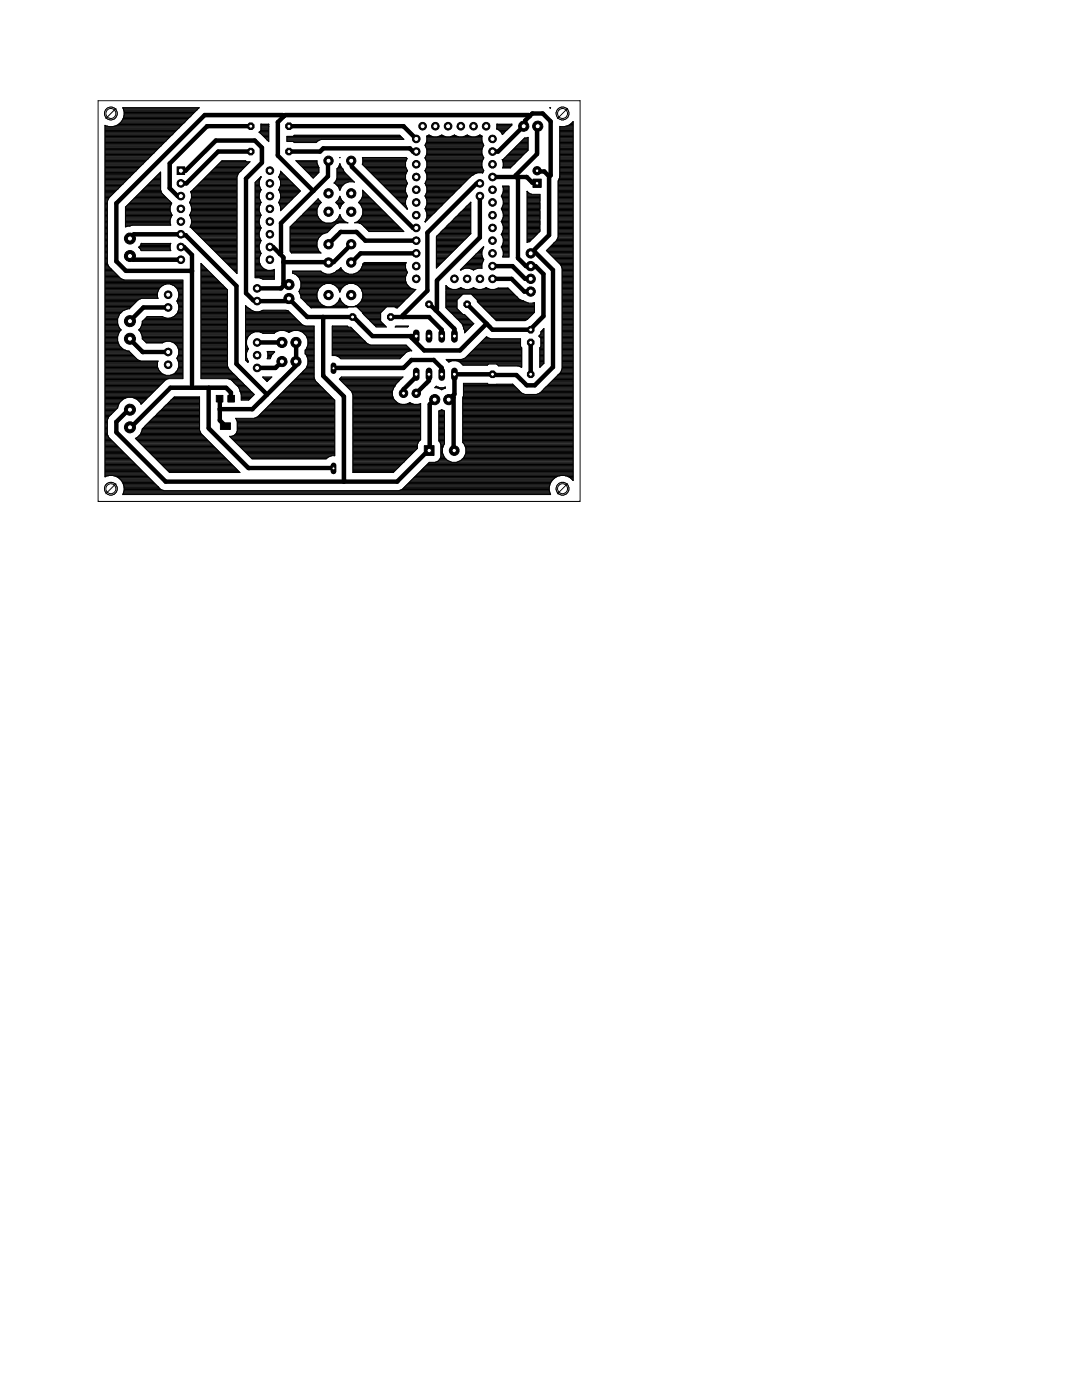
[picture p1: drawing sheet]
<svg xmlns="http://www.w3.org/2000/svg" width="216mm" height="279mm" viewBox="0 0 216 279" stroke-linecap="round" stroke-linejoin="round" font-family="sans-serif">
<path d="M43.2 78.9h1.3v1.3h-1.3zM45.5 78.9h1.3v1.3h-1.3zM44 84.4h2v1.3h-2z" fill="#000" stroke="#000" stroke-width=".2"/>
<g fill="none" stroke="#000" stroke-width=".89">
<path d="M36.1 34.1h.9l6.1-6.1h7.7l1.5 1.5v3l-3.2 3.1v22.9l1.4 1.4 .8 .2h6.4v-.5M50 30.2h-6.5l-6.3 6.4h-1.1M50 25.2h-8.7l-7.4 7.4v4.9l1.6 1.6h.6M56.6 23.2l-1.2 1.2v6.7l7.1 7M56.6 23.2l.3-.2h48.5l.3 .2M56.6 23.2l-.2-.2h-15.5l-17.7 17.6v11.6l1.9 1.9h13.2M57.7 30.2h6.2l.6-.6h17.3l.6 .6h.7M57.7 25.2h22.8l2.6 2.5M65.6 32.1l-.2 .1v3l-9.3 9.3v5.9l-.3 .3M70.1 32.1l.1 .1v1.1l12.2 12.2h.7M95.8 36.6h-.7l-9.8 9.8v11.6l-5 4.9v.4M95.8 39.1v8.3l-8.6 8.6v5.7l-.3 .2"/>
<path d="M98.3 30.2h1.1l5.4-5.3v-.8l1.4-1.5h2.1l1.6 1.6v10.8l-.3 .2M98.3 35.3h6.8l1.1 1.1h1v.2M103.4 35.3v16.2l1.5 1.6h1.9l1.6 1.6v8.4l-2.5 2.7h-7.6l-1.2-1.2M107.2 34.1v.1h1.4l1 1M107.3 25.2h-.1v5.5l-4.3 4.3v.3M109.6 35.2v11.7l-3.7 3.7 .8-.4 3.6 3.7v19.4l-3.6 3.6h-1.6l-2.1-2.1-12.3-.1v4l-.4 .4M25.9 47.6l.8-.8h9.4l.3 .1h.6l10.2 10.2v15.5l6.1 6.1M25.9 51.1l.7 .7h9.5M36.1 49.3h.6l1.6 1.6v26.5M53.8 49.3h.7l2.1 2.1v5.2l.1 .3M56.7 56.9l-.6 .7h-4.8M57.7 56.8v.1h-1"/>
<path d="M57.7 59.6l3.6 3.7h9.1l.3 .1 3.6 3.7h8.8M70.1 48.7l-3.6 3.6h-9.9M83.1 50.6h-11.2l-1.8 1.8M83.1 48h-10.2l-1.8-1.7h-3.1l-2.4 2.4M98.3 53.1h4l2.5 2.5h1.1M98.3 55.6h3.8l2.5 2.6h1.3M25.9 67.6l2.6 2.7h5M33.5 61.4h-4.9l-2.7 2.7M41.6 77.4v8.1l8 7.9 16.9 .1M43.8 79.6l.1 4.3 1.1 1.1M46.1 79.6v-1.3l-1-.9h-11.1l-7.8 7.8h-.3v.1M51.3 68.3h5"/>
<path d="M53.3 78.7l-2.9 3h-6.5M56.3 72.2l-1.3 1.2h-3.7M59.1 68.3v3.5v.4h-.2v.9l-5.6 5.6M64.5 63.3v11.7l4.1 4.1v17M66.5 73.5l14-.1 1.6-1.6h4.5l1.5 1.6v1.3M78 63.3h7.6l2.5 2.5v1.3M83.1 74.7v.5l-2.6 2.5v.8M85.6 60.7h.1l5 4.9v1.5M85.6 74.7v1.3l-2.5 2.5M86.7 79.8l-1 .9v9.2l-.4 .2-6.1 6h-46.1l-9.9-9.8v-2.1l2.4-2.4h.3M89.5 79.8h.1M90.3 79.1l-.7 .7"/>
<path d="M90.3 79.1l.2 .2v10.6h.1M93.2 60.7l3.9 3.9M97.1 64.6l-5.3 5.3h-7.2l-2.5-2.5v-.3M105.9 68.3v6.4"/>
</g>
<g fill="none" stroke="#000" stroke-width=".21">
<path d="M21 27.2h13M21 28.4h11.8M21 25v70.2a2.65 2.65 0 0 1 3.8 2M21 39.9h.5M21 39.8h.6M21 39.6h.7M21 39.4h.8M21 39.2h1M21 39.1h1.2M21 38.9h1.3M21 38.7h1.5M21 38.6h1.7"/>
<path d="M21 38.4h1.8M21 38.2h2M21 38h2.2M21 37.9h2.4M21 37.7h2.5M21 37.5h2.7M21 37.4h2.9M21 37.2h3M21 37h3.2M21 36.9h3.4M21 36.7h3.6M21 36.5h3.7"/>
<path d="M21 36.3h3.9M21 36.2h4.1M21 36h4.3M21 35.8h4.4M21 35.6h4.6M21 35.5h4.8M21 35.3h4.9M21 35.1h5.1M21 35h5.3M21 34.8h5.4M21 34.6h5.6M21 34.4h5.8"/>
<path d="M21 34.3h6M21 34.1h6.1M21 33.9h6.3M21 33.8h6.5M21 33.6h6.6M21 33.4h6.8M21 33.3h7M21 33.1h7.2M21 32.9h7.3M21 32.7h7.5M21 32.6h7.7M21 32.4h7.9"/>
<path d="M21 32.2h8M21 32h8.2M21 31.9h8.4M21 31.7h8.5M21 31.5h8.7M21 31.4h8.9M21 31.2h9M21 31h9.2M21 30.8h9.4M21 30.7h9.6M21 30.5h9.7M21 30.3h9.9"/>
<path d="M21 30.2h10.1M21 30h10.2M21 29.8h10.4M21 29.7h10.6M21 29.5h10.7M21 29.3h10.9M21 29.1h11.1M21 29h11.3M21 28.8h11.4M21 28.6h11.6M21 28.3h12M21 28.1h12.1"/>
<path d="M21 27.9h12.3M21 27.8h12.5M21 27.6h12.6M21 27.4h12.8M21 27.1h13.2M21 26.9h13.3M21 26.7h13.5M21 26.6h13.7M21 26.4h13.8M21 26.2h14M21 26.1h14.2M21 25.9h14.3"/>
<path d="M21 25.7h14.5M21 25.5h14.7M21 25.4h14.9M21 25.2h.4M21 25h.1M22.8 25.2h13.2M23.3 25h12.9M23.6 24.8h12.8M23.8 24.7h12.8M24 24.5h12.7M24.2 24.3h12.7M24.3 24.2h12.8"/>
<path d="M24.4 24h12.8M24.5 23.8h12.9M24.6 21.6h15M24.6 23.7a2.63 2.63 0 0 1-3.6 1.3M24.6 23.6h13M24.6 21.8h14.9M24.6 23.5h13.2M24.7 21.9h14.6M24.7 23.3h13.2M24.7 22.1h14.4M24.7 23.1h13.4M24.8 22.3l-.3-.8h15.3l-18.1 18-.3 .7v12.3l.3 .7 2.4 2.4 .7 .3"/>
<path d="M24.8 22.3l-.2 1.4M24.8 23h13.5M24.8 22.8h13.6M24.8 22.6h13.8M24.8 22.5h14M24.8 22.3h14.1M26.4 39.9h7.3M26.6 39.8h6.9M26.8 39.6h6.5M26.9 39.4h6.2M27.1 39.2h5.9M27.3 39.1h5.5"/>
<path d="M27.5 38.9h5.1M27.6 38.7h4.9M27.8 38.6h4.5M28 38.4h4.2M28.2 38.2h4M28.3 38h3.8M28.5 37.9h3.5M28.7 37.7h3.3M28.8 37.5h3.2M29 37.4h3M29.2 37.2h2.8M29.4 37h2.6"/>
<path d="M29.5 36.9h2.5M29.7 36.7h2.3M29.9 36.5h2.1M30 36.3h2M30.2 36.2h1.8M30.4 36h1.6M30.5 35.8h1.5M30.7 35.6h1.3M30.9 35.5h1.1M31.1 35.3h.9M31.2 35.1h.8M31.4 35h.6"/>
<path d="M31.6 34.8h.4M31.7 34.6h.3M31.9 34.4h.1M38.1 39.9h9.2M38.1 38.2h9.2M38.1 38.4h9.2M38.1 39.8h9.2M38.1 38.6h9.2M38.2 38.7v.9M38.2 39.6l-.4 .8a2.46 2.46 0 0 1 .1 2.6M38.2 39.6h9.1M38.2 39.4h9.1"/>
<path d="M38.2 39.2h9.1M38.2 39.1h9.1M38.2 38.9h9.1M38.2 38.7h9.1M38.3 38h9M38.5 37.9h8.8M38.7 37.7h8.6M38.8 37.5h8.5M39 37.4h8.3M39.2 37.2h8.1M39.3 37h8M39.5 36.9h7.8"/>
<path d="M39.7 36.7h7.6M39.9 36.5h7.4M40 36.3h7.3M40.2 36.2h7.1M40.4 36h6.9M40.6 35.8h6.7M40.7 35.6h6.6M40.9 35.5h6.4M41.1 35.3h6.2M41.2 35.1h6.1M41.4 35h6M41.6 34.8h5.9"/>
<path d="M41.7 34.6h5.9M41.9 34.4h5.8M42.1 34.3h5.8M42.3 34.1h5.8M42.4 33.9h5.8M42.6 33.8h5.8M42.8 33.6h5.8M42.9 33.4h5.9M43.1 33.3h5.8M43.3 33.1h5.8M43.5 32.9h5.8M43.6 32.7h5.8"/>
<path d="M43.8 32.6h5.8M44 32.4h5.8M44.2 32.2h4.9M47.6 34.6l-.3 .7v19.3l-9.4-9.3 .3-.7v-.8l-.3-.8M48.1 34.1l1.8-1.8h-.7l-.2-.2h-4.7l-6.3 6.1 .2 .5M48.1 34.1l-.5 .5M50.9 39.9h1M50.9 39.8h.9M50.9 39.6h.8M50.9 39.4h.8M50.9 39.2h.8M50.9 39.1h.8"/>
<path d="M50.9 38.9h.8M50.9 38.7h.8M50.9 38.6h.9M50.9 38.4h1M50.9 38.2h1M50.9 38h1.1M50.9 37.9h1.2M50.9 37.7h1.1M50.9 37.5h1M50.9 37.4h1M50.9 37.2h.9M50.9 37h.8"/>
<path d="M50.9 36.9h.8M50.9 36.7h.8M50.9 36.5h.8M51 36.3h.7M51.2 36.2h.5M51.3 36h.5M51.5 35.8h.4M51.7 35.6h.2M51.7 26.4h1.9M51.7 36.2l.3-.9-1.1 1.1v19h.8l.8 .3h2.2v-1.9l-.4 .2M51.7 36.2v.8M51.7 38.7v.9"/>
<path d="M51.7 39.6l.4 .8a2.46 2.46 0 0 0-.1 2.6M51.7 37l.4 .9M51.8 35.5h.2M51.9 26.2h1.7M51.9 26.6h1.7M52 35.3h.1M52 26.1h1.6M52.1 24.8h1.5v3.5l-1.9-1.9 .4-.4zM52.1 25.9h1.5M52.1 25.7h1.5M52.1 25.5h1.5M52.1 25.4h1.5"/>
<path d="M52.1 25.2h1.5M52.1 25h1.5M52.1 24.8h1.5M52.1 37.9l-.4 .8M52.1 26.7h1.5M52.3 26.9h1.3M52.5 27.1h1.1M52.6 27.2h1M52.8 27.4h.8M53 27.6h.6M53.1 27.8h.5M53.3 27.9h.3"/>
<path d="M53.5 28.1h.1M55.6 37.9l.4 .8M55.6 37.9h4.1M55.6 35.3h1.5M55.7 38h4.2M55.7 35.5h1.6M55.7 37.7h3.8M55.7 35.1h1.3M55.8 35.6h1.7M55.8 38.2h4M55.8 37.5h3.6M55.8 35h1"/>
<path d="M55.8 39.9h2.3M55.8 38.4h3.9M55.8 37.4h3.4M55.8 35.8h1.8M55.9 34.8h.7M55.9 39.8h2.4M55.9 36h1.9M55.9 38.6h3.6M55.9 37.2h3.1M55.9 34.6h.5M56 39.6h2.5M56 36.2h2"/>
<path d="M56 37l-.4 .9M56 36.2l-.4-.9 .4-.8v-.3l3.9 3.9-3.9 4v-.8l-.4-.9 .4-.8M56 36.2v.8M56 38.7v.9M56 39.4h2.6M56 39.2h2.8M56 39.1h3M56 38.9h3.1M56 38.7h3.3M56 37h2.8M56 36.9h2.7M56 36.7h2.5"/>
<path d="M56 36.5h2.3M56 36.3h2.1M56 34.4h.3M56 34.3h.1M57.3 28.1h6.1M57.3 27.9h6.5M57.3 27.8h23.2M57.3 27.6h23M57.3 27.4h22.9M58.5 27.2l.2-.2h21.1l.8 .8h-16.5l-.6 .3M58.5 28.3h4.8M58.6 27.1h21.2"/>
<path d="M59.2 32.2h4M59.4 32.4h3.8M59.5 32.6h3.7M59.7 32.7h3.6M59.9 32.9h3.5M60 33.1h3.5M60.2 33.3h3.3M60.4 33.4h3.2M60.5 33.6h3.1M60.7 33.8h2.9M60.9 33.9h2.7M61.1 34.1h2.5"/>
<path d="M61.2 34.3h2.4M61.4 34.4h2.2M61.6 34.6h1.8M61.7 34.8h1.6M61.9 35h1.2M62.1 35.1h.8M62.3 35.3h.4M62.4 35.5h.2M63.2 32.6v-.5h-4.2l3.5 3.4 1.1-1.1M63.2 32.6l.4 .8M63.2 39.9h.4M63.4 39.8h.1"/>
<path d="M63.6 39.9l-.1-.2-5.6 5.6v4.8l.3 .4h5.9l-.5-.4-.4-.9M63.6 39.9l.5 .5-.5 .5M63.6 33.4h.1M63.6 33.4v1M66.7 36.5h2.4M66.8 36.3h2.7M66.9 36.7h1.8M67 36.2h3.5M67.1 36.9h1.5M67.1 36h3.2M67.1 35.8h3.1M67.2 35.6h2.8"/>
<path d="M67.2 35.5h2.6M67.2 35.3h2.5M67.2 35.1h2.3M67.2 35h2.1M67.2 34.8h2M67.2 34.6h1.8M67.2 34.4h1.6M67.2 34.3h1.4M67.2 34.1h1.4M67.2 33.9h1.3M67.2 33.8h1.2M67.3 37h1.1"/>
<path d="M67.3 33.6h1M67.4 37.2h.8M67.5 39.9h.7M67.5 33.4h.6M67.5 37.4h.6M67.6 39.8h.5M67.6 33.3h.5M67.6 37.5h.4M67.6 39.6h.4M67.6 33.1h.4M67.7 37.7h.2M67.7 39.4h.2"/>
<path d="M67.7 32.9h.2M67.8 37.9h.1M67.8 31.4h.1M67.8 39.2h.1M67.8 32.7h.1M67.8 32.7l.9 1.6 2 2a2.27 2.27 0 0 0-2.9 1.7l-.3-.7-.8-.8 .5-1v-1.8l.3-.3zM70.7 36.3h.1M72 39.9h2.3M72 39.9l-.5 .5 .5 .5M72.1 39.8h2M72.2 39.6h1.8M72.2 39.4h1.6"/>
<path d="M72.3 39.2h1.3M72.3 32.7h8.6M72.3 38h.1M72.3 31.5h8.8M72.4 39.1h1M72.4 39.1l-.1-1.1 8.3 8.2h-7l-.9-.9M72.4 39.1l-.4 .8M72.4 32.6l-.1 .2 9 9M72.4 38.9h.9M72.4 38.7h.7M72.4 38.6h.5M72.4 38.4h.3"/>
<path d="M72.4 38.2h.2M72.4 32.9h8.5M72.4 32.6h8.5M72.4 32.4h8.5M72.4 32.2h8.6M72.4 32h8.7M72.4 31.9h8.7M72.4 31.7h8.8M72.6 33.1h8.3M72.7 33.3h8.2M72.9 33.4h8.1M73.1 33.6h8"/>
<path d="M73.3 33.8h7.9M73.4 33.9h7.8M73.6 34.1h7.7M73.8 34.3h7.4M73.9 34.4h7.2M74.1 34.6h6.9M74.3 34.8h6.7M74.4 35h6.5M74.6 35.1h6.3M74.8 35.3h6.1M75 35.5h5.9M75.1 35.6h5.8"/>
<path d="M75.3 35.8h5.7M75.5 36h5.5M75.6 36.2h5.5M75.8 36.3h5.4M76 36.5h5.2M76.2 36.7h5.1M76.3 36.9h4.9M76.5 37h4.6M76.7 37.2h4.3M76.9 37.4h4.1M77 37.5h3.9M77.2 37.7h3.7"/>
<path d="M77.4 37.9h3.5M77.5 38h3.4M77.7 38.2h3.2M77.9 38.4h3.1M78.1 38.6h2.9M78.2 38.7h2.9M78.4 38.9h2.8M78.6 39.1h2.7M78.7 39.2h2.5M78.9 39.4h2.3M79.1 39.6h2M79.2 39.8h1.8"/>
<path d="M79.4 39.9h1.6M80 27.2h-22.7v1h1.2l.2 .2h4.4l.4-.3M80.9 32.4l.3-.8-.2-.2h-8.7l.1 1.2M80.9 32.4v.8l.4 .9M81.3 34.1l-.4 .8v.9l.4 .7M81.3 36.7l-.4 .7v.9l.4 .8M81.3 39.1a2.34 2.34 0 0 0 0 2.6M81.3 36.5v.2M84.8 31.5l.4 .9M84.8 31.5h11.7M84.8 34.1h11.7M84.8 29h11.7"/>
<path d="M84.9 36.7l.3 .7v.9l-.3 .8M84.9 39.1h-.1a2.46 2.46 0 0 1 .1 2.6l.3 .8M84.9 36.5v.2M84.9 39.1h5.2M84.9 36.7h7.6M84.9 39.2h5M84.9 36.5h7.7M84.9 33.9h11.6M84.9 29.1h11.6M84.9 31.7h11.5M84.9 31.4h11.5M84.9 28.8h11.5"/>
<path d="M84.9 38.9h5.4M84.9 36.9h7.4M84.9 34.3h11.5M84.9 39.4h4.8M84.9 36.3h7.9M85 33.8h11.4M85 31.9h11.4M85 31.2h11.4M85 29.3h11.4M85 34.4h11.4M85 28.6h11.4M85 39.6h4.6"/>
<path d="M85 38.7h5.4M85 37h7.1M85 36.2h8M85 33.6h11.3M85 29.5h11.3M85 28.4h11.3M85 34.6h10M85 32h11.3M85 31h11.3M85.1 38.6h5.5M85.1 37.2h6.9M85.1 39.8h4.3"/>
<path d="M85.1 36h8.1M85.1 33.4h11.1M85.1 29.7h11.1M85.1 32.2h11.1M85.1 30.8h11.1M85.1 38.4h5.7M85.1 37.4h6.7M85.1 34.8h9.5M85.1 28.3h11.1M85.2 27.2h1.1M85.2 39.9h4M85.2 35.8h8.1"/>
<path d="M85.2 29.8l-.4-.8a2.03 2.03 0 0 0 .3-1.8l.5-.3a2.46 2.46 0 0 0 2.6 .1 2.52 2.52 0 0 0 2.5 0 2.52 2.52 0 0 0 2.6 0 2.52 2.52 0 0 0 2.5 0l.4 .2a2.51 2.51 0 0 0 .3 1.9l-.3 .7M85.2 29.8v.9M85.2 32.4v.8l-.4 .9a2.15 2.15 0 0 1 .1 2.4M85.2 30.7l-.4 .8M85.2 38.2h5.7M85.2 38h5.9M85.2 37.9h6.1M85.2 37.7h6.2M85.2 37.5h6.4M85.2 35.6h8.3M85.2 35.5h8.5M85.2 35.3h8.7"/>
<path d="M85.2 35.1h8.8M85.2 35h9.1M85.2 33.3h11M85.2 33.1h11M85.2 32.9h11M85.2 32.7h11M85.2 32.6h11M85.2 32.4h11M85.2 30.7h11M85.2 30.5h11M85.2 30.3h11M85.2 30.2h11"/>
<path d="M85.2 30h11M85.2 29.8h11M85.2 28.1h11M85.2 27.9h11M85.2 27.8h11M85.2 27.6h11M85.2 27.4h11M85.3 27.1h.6M87.4 27.2h1.4M87.8 27.1h.6M90 27.2h1.4M90.4 27.1h.6"/>
<path d="M92.5 27.2h1.4M92.9 27.1h.6M95 27.2h1.2M95.4 27.1h.7M96.2 29.8v.9M96.2 32.4v.8l.3 .9-.2 .4a2.35 2.35 0 0 0-2.2 .6l-9.2 9.2M96.2 30.7l.3 .8M96.5 31.5l-.3 .9M99.1 25.7h2.3M99.1 24.8h3v.2l-1.9 1.9-.1-.4-.6-.6-.4-.2zM99.1 25.5h2.5M99.1 25.4h2.6"/>
<path d="M99.1 25.2h2.8M99.1 25h3M99.1 24.8h3M99.4 25.9h1.8M99.6 26.1h1.4M99.8 26.2h1.1M100 26.4h.7M100.1 39.1l.3-.8-.1-1.2h1.3v14.2h-1.3a1.91 1.91 0 0 0-.3-2 2.03 2.03 0 0 0 0-2.5l.4-.9v-.8M100.1 39.1h-.1a2.03 2.03 0 0 1 0 2.6l.4 .8M100.1 39.2h1.5M100.1 39.1h1.5M100.1 26.6h.4"/>
<path d="M100.2 38.9h1.4M100.2 39.4h1.4M100.2 26.7h.2M100.2 38.7h1.4M100.2 39.6h1.4M100.2 31.9h3.3M100.3 32h3M100.3 39.8h1.3M100.3 38.6h1.3M100.3 37.2h1.3M100.3 33.4h1.6M100.4 32.2h2.7"/>
<path d="M100.4 38.4h1.2M100.4 37.4h1.2M100.4 39.9h1.2M100.4 33.3h1.7M100.4 38.2h1.2M100.4 38h1.2M100.4 37.9h1.2M100.4 37.7h1.2M100.4 37.5h1.2M100.4 33.1h1.9M100.4 32.9h2M100.4 32.7h2.2"/>
<path d="M100.4 32.6h2.4M100.4 32.4h2.6M100.5 31.7h3.1M100.7 31.5h3.1M100.9 31.4h3.1M101 31.2h3.1M101.2 31h3.1M101.4 30.8h3.1M101.6 30.7h3.1M101.7 30.5h3.1M101.9 30.3h3.1M102.1 30.2h3.1"/>
<path d="M102.2 30h3.1M102.4 29.8h3M102.6 29.7h2.8M102.7 29.5h2.7M102.9 29.3h2.5M103.1 29.1h2.3M103.3 29h2.1M103.4 28.8h2M103.6 28.6h1.8M103.8 28.4h1.6M103.9 28.3h1.5M104.1 28.1h1.3"/>
<path d="M104.3 27.9h1.1M104.5 27.8h.9M104.6 27.6h.8M105.2 38.2l.9 .6h1.6v7.4l-2.1 2.1-.4 .1zM105.2 39.9h2.5M105.2 39.8h2.5M105.2 39.6h2.5M105.2 39.4h2.5M105.2 39.2h2.5M105.2 39.1h2.5M105.2 38.9h2.5M105.2 38.7h.8"/>
<path d="M105.2 38.6h.4M105.2 38.4h.2M105.2 38.2h.1M105.3 27.4h.1M105.4 30l-3.6 3.5h-1.5l.1-1.1M105.4 27.4l-.8 .2-4.2 4.2-.2 .1 .2 .5M105.4 27.4v2.6M109.7 21.5h.2l-.1 .1zM109.8 21.6h.1M111.4 36.1v11.2l-.3 .6-2.1 2.1M111.4 39.9h3M111.4 39.8h3"/>
<path d="M111.4 39.6h3M111.4 39.4h3M111.4 39.2h3M111.4 39.1h3M111.4 38.9h3M111.4 38.7h3M111.4 38.6h3M111.4 38.4h3M111.4 38.2h3M111.4 38h3M111.4 37.9h3M111.4 37.7h3"/>
<path d="M111.4 37.5h3M111.4 37.4h3M111.4 37.2h3M111.4 37h3M111.4 36.9h3M111.4 36.7h3M111.4 36.5h3M111.4 36.3h3M111.4 36.2h3M111.4 36v.1M111.4 36h.1M111.4 36h3"/>
<path d="M111.5 35.8h2.9M111.6 35.6l-.2 .4M111.6 35.6l.1-.2v-10.2a2.63 2.63 0 0 0 2.7-.9v71.6l-.5-.5M111.6 35.6h2.8M111.7 35.5h2.7M111.7 27.2h2.7M111.7 28.4h2.7M111.7 35.3h2.7M111.7 35.1h2.7M111.7 35h2.7M111.7 34.8h2.7M111.7 34.6h2.7"/>
<path d="M111.7 34.4h2.7M111.7 34.3h2.7M111.7 34.1h2.7M111.7 33.9h2.7M111.7 33.8h2.7M111.7 33.6h2.7M111.7 33.4h2.7M111.7 33.3h2.7M111.7 33.1h2.7M111.7 32.9h2.7M111.7 32.7h2.7M111.7 32.6h2.7"/>
<path d="M111.7 32.4h2.7M111.7 32.2h2.7M111.7 32h2.7M111.7 31.9h2.7M111.7 31.7h2.7M111.7 31.5h2.7M111.7 31.4h2.7M111.7 31.2h2.7M111.7 31h2.7M111.7 30.8h2.7M111.7 30.7h2.7M111.7 30.5h2.7"/>
<path d="M111.7 30.3h2.7M111.7 30.2h2.7M111.7 30h2.7M111.7 29.8h2.7M111.7 29.7h2.7M111.7 29.5h2.7M111.7 29.3h2.7M111.7 29.1h2.7M111.7 29h2.7M111.7 28.8h2.7M111.7 28.6h2.7M111.7 28.3h2.7"/>
<path d="M111.7 28.1h2.7M111.7 27.9h2.7M111.7 27.8h2.7M111.7 27.6h2.7M111.7 27.4h2.7M111.7 27.1h2.7M111.7 26.9h2.7M111.7 26.7h2.7M111.7 26.6h2.7M111.7 26.4h2.7M111.7 26.2h2.7M111.7 26.1h2.7"/>
<path d="M111.7 25.9h2.7M111.7 25.7h2.7M111.7 25.5h2.7M111.7 25.4h2.7M112.9 25.2h1.5M113.4 25h1M113.7 24.8h.7M113.9 24.7h.5M114.1 24.5h.3M114.3 24.3h.1M21 57.7h10.7M21 60h6.4"/>
<path d="M21 54.1h1.6M21 56.6h15.5M21 55.9h15.5v19.7h-15.5M21 44.6h.4M21 46.4h.4M21 54h1.5M21 50h.4M21 59.8h6.6M21 59.6h7M21 59.5h10.5M21 59.3h10.4M21 59.1h10.4"/>
<path d="M21 58.9h10.4M21 58.8h10.4M21 58.6h10.4M21 58.4h10.4M21 58.3h10.5M21 58.1h10.5M21 57.9h10.6M21 57.6h10.8M21 57.4h10.9M21 57.2h11.1M21 57.1h11.3M21 56.9h11.6"/>
<path d="M21 56.7h12.1M21 56.4h15.5M21 56.2h15.5M21 56h15.5M21 55.7h3.3M21 55.5h3M21 55.4h2.9M21 55.2h2.7M21 55h2.5M21 54.8h2.3M21 54.7h2.2M21 54.5h2"/>
<path d="M21 54.3h1.8M21 53.8h1.3M21 53.6h1.1M21 53.5h1M21 53.3h.8M21 53.1h.7M21 53h.6M21 52.8h.5M21 52.6h.4M21 52.4h.4M21 52.3h.4M21 52.1h.4"/>
<path d="M21 51.9h.4M21 51.8h.4M21 51.6h.4M21 51.4h.4M21 51.2h.4M21 51.1h.4M21 50.9h.4M21 50.7h.4M21 50.5h.4M21 50.4h.4M21 50.2h.4M21 49.9h.4"/>
<path d="M21 49.7h.4M21 49.5h.4M21 49.4h.4M21 49.2h.4M21 49h.4M21 48.8h.4M21 48.7h.4M21 48.5h.4M21 48.3h.4M21 48.2h.4M21 48h.4M21 47.8h.4"/>
<path d="M21 47.6h.4M21 47.5h.4M21 47.3h.4M21 47.1h.4M21 46.9h.4M21 46.8h.4M21 46.6h.4M21 46.3h.4M21 46.1h.4M21 45.9h.4M21 45.8h.4M21 45.6h.4"/>
<path d="M21 45.4h.4M21 45.2h.4M21 45.1h.4M21 44.9h.4M21 44.7h.4M21 44.4h.4M21 44.2h.4M21 44h.4M21 43.9h.4M21 43.7h.4M21 43.5h.4M21 43.3h.4"/>
<path d="M21 43.2h.4M21 43h.4M21 42.8h.4M21 42.7h.4M21 42.5h.4M21 42.3h.4M21 42.2h.4M21 42h.4M21 41.8h.4M21 41.6h.4M21 41.5h.4M21 41.3h.4"/>
<path d="M21 41.1h.4M21 41h.4M21 40.8h.4M21 40.6h.4M21 40.4h.4M21 40.3h.4M21 40.1h.5M25 44.6h9M25 41.3l7-7v3.6l.3 .7 2 1.9a2.35 2.35 0 0 0 0 2.5M25 41.3v4l1.4-.4h7.7l-.1-1.1 .3-.8M25 45.2h.2M25 45.1h1.1"/>
<path d="M25 44.9h9.1M25 44.7h9M25 44.4h9M25 44.2h9M25 44h9M25 43.9h9M25 43.7h9M25 43.5h9.1M25 43.3h9.1M25 43.2h9.2M25 43h9.3M25 42.8h9.3"/>
<path d="M25 42.7h9.2M25 42.5h9.1M25 42.3h9.1M25 42.2h9M25 42h9M25 41.8h9M25 41.6h9M25 41.5h9M25.1 41.3h8.9M25.2 41.1h8.8M25.4 41h8.7M25.6 40.8h8.6"/>
<path d="M25.8 40.6h8.4M25.9 40.4h8.3M26.1 40.3h7.9M26.3 40.1h7.5M27.7 49.4h6.3M27.8 49.5h6.2M27.8 49.2h6.2M28 49.7h6M28 49h6M28.1 49.9h5.9M28.1 48.8h5.9M28.2 48.7h5.8"/>
<path d="M28.2 48.6h5.9l-.1 .3 .1 1.1h-5.9l-.5-.7 .3-.3zM34 56.7h2.5M34.4 56.9h2.1M34.8 57.1h1.7M35 57.2h1.5M35.1 57.4h1.4M35.3 57.6h1.2M35.4 60h1.1M35.4 57.7h1.1M35.4 59.8h1.1M35.5 57.9h1M35.5 59.6h1"/>
<path d="M35.5 58.1h1M35.6 59.5h.9M35.6 58.3h.9M35.6 59.3h.9M35.7 59.1h.8M35.7 58.9h.8M35.7 58.8h.8M35.7 58.6h.8M35.7 58.4h.8M37.8 40.4h9.5M37.9 43h9.4M37.9 42.8h9.4"/>
<path d="M37.9 40.3h9.4M37.9 40.6h9.4M38 45.2h9.3M38 43.2h9.3M38 42.7h9.3M38 40.1h9.3M38 43.3h9.3M38 40.8h9.3M38 45.1h9.3M38 42.5h9.3M38.1 41h9.2M38.1 45.4h9.2"/>
<path d="M38.1 44.9h9.2M38.1 43.5h9.2M38.1 42.3h9.2M38.1 41.1h9.2M38.2 44.7h9.1M38.2 43.7h9.1M38.2 42.2h9.1M38.2 44.6h9.1M38.2 44.4h9.1M38.2 44.2h9.1M38.2 44h9.1M38.2 43.9h9.1"/>
<path d="M38.2 42h9.1M38.2 41.8h9.1M38.2 41.6h9.1M38.2 41.5h9.1M38.2 41.3h9.1M38.3 45.6h9M38.4 45.8h8.9M38.6 45.9h8.7M38.8 46.1h8.5M38.9 46.3h8.4M39.1 46.4h8.2M39.3 46.6h8"/>
<path d="M39.5 46.8h7.8M39.6 46.9h7.7M39.8 47.1h7.5M40 47.3h7.3M40.1 57.7h5.2M40.1 60h5.3M40.1 54.1h1.6M40.1 56.6h4M40.1 52.6v23h7.5M40.1 52.6l5.3 5.2v15.2M40.1 54h1.4M40.1 55.9h3.3"/>
<path d="M40.1 59.8h5.3M40.1 59.6h5.3M40.1 59.5h5.3M40.1 59.3h5.3M40.1 59.1h5.3M40.1 58.9h5.3M40.1 58.8h5.3M40.1 58.6h5.3M40.1 58.4h5.3M40.1 58.3h5.3M40.1 58.1h5.3M40.1 57.9h5.3"/>
<path d="M40.1 57.6h5M40.1 57.4h4.9M40.1 57.2h4.7M40.1 57.1h4.5M40.1 56.9h4.3M40.1 56.7h4.2M40.1 56.4h3.8M40.1 56.2h3.7M40.1 56h3.5M40.1 55.7h3.1M40.1 55.5h3M40.1 55.4h2.8"/>
<path d="M40.1 55.2h2.6M40.1 55h2.5M40.1 54.8h2.3M40.1 54.7h2.1M40.1 54.5h1.9M40.1 54.3h1.8M40.1 53.8h1.3M40.1 53.6h1.1M40.1 53.5h.9M40.1 53.3h.8M40.1 53.1h.6M40.1 53h.4"/>
<path d="M40.1 52.8h.2M40.1 52.6h.1M40.2 47.5h7.1M40.3 47.6h7M40.5 47.8h6.8M40.7 48h6.6M40.8 48.2h6.5M41 48.3h6.3M41.2 48.5h6.1M41.4 48.7h5.9M41.5 48.8h5.8M41.7 49h5.6"/>
<path d="M41.9 49.2h5.4M42 49.4h5.3M42.2 49.5h5.1M42.4 49.7h4.9M42.5 49.9h4.8M42.7 50h4.6M42.9 50.2h4.4M43.1 50.4h4.2M43.2 50.5h4.1M43.4 50.7h3.9M43.6 50.9h3.7M43.8 51.1h3.5"/>
<path d="M43.9 51.2h3.4M44.1 51.4h3.2M44.3 51.6h3M44.4 51.8h2.9M44.6 51.9h2.7M44.8 52.1h2.5M45 52.3h2.3M45.1 52.4h2.2M45.3 52.6h2M45.5 52.8h1.8M45.6 53h1.7M45.8 53.1h1.5"/>
<path d="M46 53.3h1.3M46.1 53.5h1.2M46.3 53.6h1M46.5 53.8h.8M46.7 54h.6M46.8 54.1h.5M47 54.3h.3M47.2 54.5h.1M50.9 54.1h3.8M50.9 44.6h.8M50.9 46.4h.8M50.9 54h3.8"/>
<path d="M50.9 50h1M50.9 55.4h3.8M50.9 55.2h3.8M50.9 55h3.8M50.9 54.8h3.8M50.9 54.7h3.8M50.9 54.5h3.8M50.9 54.3h3.8M50.9 53.8h2.2M50.9 53.6h1.7M50.9 53.5h1.6M50.9 53.3h1.4"/>
<path d="M50.9 53.1h1.2M50.9 53h1.1M50.9 52.8h1M50.9 52.6h1M50.9 52.4h.9M50.9 52.3h.8M50.9 52.1h.8M50.9 51.9h.8M50.9 51.8h.8M50.9 51.6h.8M50.9 51.4h.8M50.9 51.2h.9"/>
<path d="M50.9 51.1h1M50.9 50.9h1M50.9 50.7h1.1M50.9 50.5h1.2M50.9 50.4h1.1M50.9 50.2h1M50.9 49.9h.9M50.9 49.7h.8M50.9 49.5h.8M50.9 49.4h.8M50.9 49.2h.8M50.9 49h.8"/>
<path d="M50.9 48.8h.9M50.9 48.7h.9M50.9 48.5h1M50.9 48.3h1.1M50.9 48.2h1.1M50.9 48h1.2M50.9 47.8h1.1M50.9 47.6h1M50.9 47.5h1M50.9 47.3h.9M50.9 47.1h.8M50.9 46.9h.8"/>
<path d="M50.9 46.8h.8M50.9 46.6h.8M50.9 46.3h.9M50.9 46.1h.9M50.9 45.9h1M50.9 45.8h1.1M50.9 45.6h1.1M50.9 45.4h1.1M50.9 45.2h1.1M50.9 45.1h1M50.9 44.9h.9M50.9 44.7h.9"/>
<path d="M50.9 44.4h.8M50.9 44.2h.8M50.9 44h.8M50.9 43.9h.8M50.9 43.7h.9M50.9 43.5h.9M50.9 43.3h1M50.9 43.2h1.1M50.9 43h1.1M50.9 42.8h1.1M50.9 42.7h1.1M50.9 42.5h1"/>
<path d="M50.9 42.3h.9M50.9 42.2h.9M50.9 42h.8M50.9 41.8h.8M50.9 41.6h.8M50.9 41.5h.8M50.9 41.3h.8M50.9 41.1h.9M50.9 41h1M50.9 40.8h1M50.9 40.6h1.1M50.9 40.4h1.2"/>
<path d="M50.9 40.3h1.1M50.9 40.1h1M51.7 51.4v.9M51.7 52.3l.3 .7 .6 .6M52 55.5h2.7M52 43a2.52 2.52 0 0 0 0 2.6 2.52 2.52 0 0 0 0 2.5 2.52 2.52 0 0 0 0 2.5l-.3 .8M52.4 55.7h2.3M52.6 53.6l.8 .4M54.7 53.8h.1M55.6 40.4h2M55.7 40.3h2.1M55.7 40.6h1.7"/>
<path d="M55.8 40.1h2.2M55.8 40.8h1.5M55.9 41h1.2M55.9 41.1h1M56 42h.1M56 41.8h.2M56 41.6h.4M56 41.5h.6M56 41.3h.7M57.9 50h5.7M57.9 49.9h5.6M57.9 49.7h5.6"/>
<path d="M57.9 49.5h5.5M57.9 49.4h5.4M57.9 49.2h5.3M57.9 49h5.3M57.9 48.8h5.3M57.9 48.7h5.3M57.9 48.5h5.3M57.9 48.3h5.3M57.9 48.2h5.4M57.9 48h5.5M57.9 47.8h5.5M57.9 47.6h5.6"/>
<path d="M57.9 47.5h5.7M57.9 47.3h5.8M57.9 47.1h6M57.9 46.9h6.2M57.9 46.8h6.3M57.9 46.6h6.8M57.9 46.3h7.5M57.9 46.1h7.7M57.9 45.9h7.9M57.9 45.8h8M57.9 45.6h8.2M57.9 45.4h8.4"/>
<path d="M57.9 45.2h8.6M58 50.2h5.8M58.1 50.4h5.8M58.1 45.1h8.5M58.3 44.9h8.5M58.4 54.5a2.46 2.46 0 0 1 1.3 3.7l.3 .9M58.4 54.5h6.2M58.4 54.3h5.8M58.5 44.7h8.5M58.6 44.6h8.8M58.8 54.7h6.2M58.8 44.4h5.9"/>
<path d="M59 44.2h5.3M59.1 54.8h22M59.1 44h5M59.3 55h21.7M59.3 43.9h4.6M59.4 55.2h21.5M59.5 43.7h4.3M59.6 55.4h21.3M59.6 43.5h4M59.7 58.3h3.6M59.7 58.1h3.7M59.7 55.5h21.2"/>
<path d="M59.8 58.4h3.4M59.8 57.9h3.7M59.8 55.7h21.1M59.8 43.3h3.7M59.8 57.7h3.7M59.8 58.6h3.4M59.9 55.9h21M59.9 58.8h3.3M59.9 57.6h3.7M59.9 56h21M60 58.9h3.2M60 57.4h3.8"/>
<path d="M60 56.2h21M60 43.2h3.5M60 59.1v.3l2.1 2h7.2l.2-.2h1.7l1.2 1.4M60 56.6h21.1M60 59.3h3.2M60 59.1h3.2M60 57.2h3.9M60 57.1h4.1M60 56.9h4.3M60 56.7h4.8M60 56.4h21M60.1 59.5h3.2"/>
<path d="M60.2 43h3.2M60.3 59.6h3.1M60.3 42.8h3M60.4 59.8h3M60.5 42.7h2.7M60.6 60h2.9M60.7 42.5h2.5M60.9 42.3h2.3M61 42.2h2.2M61.2 42h2M61.4 41.8h1.8M61.5 41.6h1.8"/>
<path d="M61.7 41.5h1.7M61.9 41.3h1.6M62.1 41.1h1.4M62.2 41h1.4M62.4 40.8h1.4M62.6 40.6h1.3M62.7 40.4h1.4M62.9 40.3h1.1M63.1 40.1h.7M63.2 58.4a2.34 2.34 0 0 0 1.8 2.8 2.34 2.34 0 0 0 2.8-1.7 2.34 2.34 0 0 0 2.8 1.7 2.34 2.34 0 0 0 1.8-2.8M63.2 41.8a2.39 2.39 0 0 0 1.9 2.8M63.6 40.9l-.4 .9"/>
<path d="M64.2 46.8l-.6 .6-.4 .9v.9M65.1 56.6l-.9 .3-.6 .7-.4 .8M65.1 46.4l-.9 .4M66 56.6l.9 .3 .6 .7 .3 .7 .3-.7 .7-.7 .8-.3M66.1 54.7h3.4M66.4 56.7h2.9M66.4 44.4h2.8M66.5 54.5h2.6M66.8 56.9h2.1M66.8 44.2h2M66.9 44.2l-.9 .4M66.9 44.2l.6-.7 .3-.7 .3 .7 .7 .7"/>
<path d="M66.9 54.3h1.8M67 57.1h1.6M67 44h1.6M67 40.4h1.6M67.1 54.1h1.5M67.1 40.3h1.4M67.2 57.2h1.3M67.2 43.9h1.2M67.2 40.6h1.2M67.2 54l.8-.6a2.3 2.3 0 0 0 2.5 1.3 2.3 2.3 0 0 0 1.9-2l.3-.3h8.3l-.1 1.1 .4 .8M67.2 54a2.17 2.17 0 0 1-3.1 .1h-5.7v.4M67.3 54h1.1"/>
<path d="M67.3 40.1h1M67.3 57.4h1M67.4 43.7h.9M67.4 40.8h.9M67.5 57.6h.6M67.5 40.9l-.5-.5 .5-.5 .3-.7 .3 .7 .5 .5-.5 .5M67.5 40.9l.3 .8M67.5 43.5h.6M67.5 41h.6M67.6 57.7h.5M67.6 60h.4M67.6 43.3h.4"/>
<path d="M67.6 41.1h.4M67.6 53.8h.6M67.6 57.9h.4M67.7 43.2h.3M67.7 41.3h.3M67.7 59.8h.2M67.7 58.1h.2M67.7 43h.2M67.7 41.5h.2M67.8 59.6h.1M67.8 58.3h.1M67.8 53.6h.3"/>
<path d="M67.8 42.8h.1M67.8 41.6h.1M68 53.5h.1M68.1 40.9l-.3 .8M68.8 44.2l.6 .3h-1.8l-.6 .2-1.7 1.7h-7.4M70.5 56.6l.9 .3 .6 .7 .4 .8M70.6 54.7h10.6M70.9 56.7h10.3M71 44.4h7.7M71.1 54.5h10.1M71.3 56.9h10M71.4 44.2h7.2"/>
<path d="M71.4 54.3h9.9M71.5 57.1h10M71.5 44h6.9M71.5 40.4h3.3M71.6 54.1h9.6M71.7 40.3h2.9M71.7 57.2h9.9M71.7 44.6h7.2M71.7 43.9h6.5M71.7 40.6h3.3M71.8 54h9.3M71.8 40.1h2.7"/>
<path d="M71.9 57.4h9.9M71.9 43.7h6.2M71.9 40.8h3.2M71.9 53.8h9.1M72 40.9l.4 .9M72 57.6h10.2M72.1 43.5h5.8M72.1 41h3.2M72.1 53.6h8.9M72.1 57.7h10.5M72.1 43.3h5.6M72.1 41.1h3.4"/>
<path d="M72.1 60h8.7M72.1 53.5h8.8M72.1 44.7h7M72.2 57.9h10.6M72.2 43.2h5.4M72.2 59.8h8.7M72.2 53.3h8.7M72.2 41.3h3.4M72.2 58.1h10.4M72.3 59.6h8.8M72.3 43h5.1M72.3 41.5h3.5"/>
<path d="M72.3 53.1h8.6M72.3 58.3h10.2M72.3 44.9h6.9M72.3 42.8h4.9M72.3 41.6h3.7M72.3 59.5h9M72.3 53h8.6M72.4 41.8a2.33 2.33 0 0 1-1.7 2.7h.8l.7 .2 .5 .6M72.4 59.3h9M72.4 59.1h9.2M72.4 58.9h9.4M72.4 58.8h9.6"/>
<path d="M72.4 58.6h9.7M72.4 58.4h9.9M72.4 52.8h8.5M72.4 42.7h4.6M72.4 42.5h4.5M72.4 42.3h4.3M72.4 42.2h4.1M72.4 42h3.9M72.4 41.8h3.8M72.5 52.6h8.5M72.5 45.1h6.9M72.6 52.4h8.4"/>
<path d="M72.7 45.2h6.9M72.7 45.3h.1M72.9 45.4h6.9M73 45.6h6.9M73.2 45.8h6.9M73.4 45.9h6.9M73.5 46.1h7M79.6 40.1h1.3M79.8 40.3h1.1M79.9 40.4h1M80.1 40.6h.8M80.3 40.8h.6"/>
<path d="M80.5 41h.5M80.6 41.1h.4M80.8 41.3h.3M81 41.5h.2M81.1 41.6h.2M81.3 54.3a2.19 2.19 0 0 0 1.7 3.5l-3.7 3.6h-.3l-.2-.2h-1.7l-1.2 1.2v1.7M81.3 41.7v.1M84.8 44.2l.1 .1M84.8 44.2h.1M84.8 41.6h2.7M84.9 44.3h.1M84.9 41.8h2.4"/>
<path d="M84.9 44h.2M84.9 41.5h2.8M84.9 42h2.3M85 43.9h.3M85 41.3h2.8M85 42.2h2M85 43.7h.4M85 41.1h3M85.1 42.3h1.7M85.1 43.5h.5M85.1 41h3.1M85.2 43.4l-.4 .8"/>
<path d="M85.2 42.5v.9M85.2 43.3h.6M85.2 43.2h.8M85.2 43h.9M85.2 42.8h1.1M85.2 42.7h1.3M85.2 42.5h1.5M85.2 40.8h3.2M85.2 40.6h3.3M85.2 40.4h3.5M85.2 40.3h3.7M85.2 40.1h3.8"/>
<path d="M87.1 47.2l6.8-6.9v6.4l-6.8 6.8zM87.1 50h3.4M87.1 53.5h.1M87.1 53.3h.2M87.1 53.1h.4M87.1 53h.5M87.1 52.8h.7M87.1 52.6h.9M87.1 52.4h1M87.1 52.3h1.2M87.1 52.1h1.4M87.1 51.9h1.5"/>
<path d="M87.1 51.8h1.7M87.1 51.6h1.9M87.1 51.4h2.1M87.1 51.2h2.2M87.1 51.1h2.4M87.1 50.9h2.6M87.1 50.7h2.8M87.1 50.5h2.9M87.1 50.4h3.1M87.1 50.2h3.3M87.1 49.9h3.6M87.1 49.7h3.8"/>
<path d="M87.1 49.5h4M87.1 49.4h4.1M87.1 49.2h4.3M87.1 49h4.5M87.1 48.8h4.6M87.1 48.7h4.8M87.1 48.5h5M87.1 48.3h5.1M87.1 48.2h5.3M87.1 48h5.5M87.1 47.8h5.7M87.1 47.6h5.8"/>
<path d="M87.1 47.5h6M87.1 47.3h6.2M87.2 47.1h6.3M87.3 46.9h6.3M87.5 46.8h6.3M87.7 46.6h6.2M87.8 46.4h6.1M88 46.3h5.9M88.2 46.1h5.7M88.3 45.9h5.6M88.5 45.8h5.4M88.7 45.6h5.2"/>
<path d="M88.9 45.4h5M89 57.7h1.2M89 60h2.2M89 59.8h2.2M89 59.6h2.4M89 59.5h2.6M89 59.3h2.8M89 59.1h2.9M89 58.9h3.1M89 58.8h3.3M89 58.6h13.5M89 58.4h13.3"/>
<path d="M89 58.3h13.2M89 58.1h13M89 57.9h12.8M89 57.6h.8M89 57.4h.4M89 57.2h.3M89 57.1h.1M89 45.2h4.9M89.2 45.1h4.7M89.4 44.9h4.5M89.6 44.7h4.3M89.7 44.6h4.2"/>
<path d="M89.9 44.4h4M90.1 44.2h3.8M90.2 44h3.7M90.4 43.9h3.5M90.6 43.7h3.3M90.8 43.5h3.1M90.9 43.3h3M91.1 43.2h2.8M91.3 43h2.6M91.4 42.8h2.5M91.5 57.6h.8M91.6 42.7h2.3"/>
<path d="M91.8 42.5h2.1M91.9 53.8v.1M91.9 57.4h.1M91.9 53.8h.2M91.9 42.3h2M92.1 53.6h.4M92.1 42.2h1.8M92.2 53.5h4M92.3 42h1.6M92.4 53.3h3.8M92.5 41.8h1.4M92.6 53.1h3.6"/>
<path d="M92.6 41.6h1.3M92.7 57.7l-2.4 .1-.8-.4-.5-.4v4.4l3.2 3.2M92.8 53h3.4M92.8 41.5h1.1M92.9 52.8h3.3M93 41.3h.9M93.1 52.6h3.1M93.2 41.1h.7M93.3 52.4h3M93.3 41h.6M93.5 52.3h2.8M93.5 40.8h.4"/>
<path d="M93.6 52.1h2.8M93.6 57.8l.9-.4a2.48 2.48 0 0 0 2.6 0l.8 .4M93.7 40.6h.2M93.8 51.9h2.7M93.8 40.4h.1M93.9 53.6h1.1M94 51.8h2.5M94.1 57.6h.8M94.1 58.8h8.6M94.1 51.6h2.3M94.3 58.9h8.5M94.3 51.4h2"/>
<path d="M94.3 53.8h.3M94.4 57.4h.1M94.5 51.2h1.8M94.5 59.1h8.5M94.6 51.1h1.6M94.7 59.3h8.5M94.8 50.9h1.4M94.8 59.5h8.5M95 50.7h1.2M95 59.6h8.5M95.2 59.8h8.6M95.2 50.5h1"/>
<path d="M95.2 60h9.3l1 .5M95.3 57.7l-2.5 .1-.9-.4-.8 .4M95.3 50.4h.9M95.5 50.2h.7M95.7 50h.5M95.8 49.9h.5M96 49.7h.4M96.2 49.5h.2M96.2 57.7l2.5 .1 .8-.3h1.8l2.3 2.2 .7 .3M96.4 49.4h.1M96.5 49.4a2.52 2.52 0 0 0 0 2.5l-.3 .8v.8h-.9l-.8 .4a2.51 2.51 0 0 0-2.6-.1M96.5 49.4v-.2l-4.6 4.6"/>
<path d="M96.6 57.6h.8M97 57.4h.1M98.8 57.7h2.8M99.2 57.6h2.3M100 44.2l.4 .9M100 44.2h1.6M100.1 46.8h1.5M100.1 41.6h1.5M100.1 49.4h1.5M100.1 49.2h1.5M100.1 46.6h1.5M100.1 44.4h1.5"/>
<path d="M100.1 41.8h1.5M100.1 46.9h1.5M100.1 44h1.5M100.1 41.5h1.5M100.2 49.5h1.4M100.2 49h1.4M100.2 42h1.4M100.2 44.6h1.4M100.2 46.4h1.4M100.2 47.1h1.4M100.2 43.9h1.4M100.2 49.7h1.4"/>
<path d="M100.2 41.3h1.4M100.2 48.8h1.4M100.3 46.3h1.3M100.3 44.7h1.3M100.3 42.2h1.3M100.3 49.9h1.3M100.3 47.3h1.3M100.3 43.7h1.3M100.3 41.1h1.3M100.3 51.2h1.3M100.3 48.7h1.3M100.3 46.1h1.3"/>
<path d="M100.3 42.3h1.3M100.4 47.5h1.2M100.4 44.9h1.2M100.4 43.5h1.2M100.4 41h1.2M100.4 50h1.2M100.4 51.1h1.2M100.4 48.5h1.2M100.4 42.5h1.2M100.4 42.5v.9M100.4 43.4l-.4 .8M100.4 50.9h1.2"/>
<path d="M100.4 50.7h1.2M100.4 50.5h1.2M100.4 50.4h1.2M100.4 50.2h1.2M100.4 48.3h1.2M100.4 48.2h1.2M100.4 48h1.2M100.4 47.8h1.2M100.4 47.6h1.2M100.4 45.9h1.2M100.4 45.8h1.2M100.4 45.6h1.2"/>
<path d="M100.4 45.4h1.2M100.4 45.2h1.2M100.4 45.1h1.2M100.4 43.3h1.2M100.4 43.2h1.2M100.4 43h1.2M100.4 42.8h1.2M100.4 42.7h1.2M100.4 40.8h1.2M100.4 40.6h1.2M100.4 40.4h1.2M100.4 40.3h1.2"/>
<path d="M100.4 40.1h1.2M105.2 44.6h2.5M105.2 46.4h2.3M105.2 48.3h.1M105.2 48.2h.5M105.2 48h.7M105.2 47.8h.9M105.2 47.6h1.1M105.2 47.5h1.2M105.2 47.3h1.4M105.2 47.1h1.6M105.2 46.9h1.8"/>
<path d="M105.2 46.8h1.9M105.2 46.6h2.1M105.2 46.3h2.4M105.2 46.1h2.5M105.2 45.9h2.5M105.2 45.8h2.5M105.2 45.6h2.5M105.2 45.4h2.5M105.2 45.2h2.5M105.2 45.1h2.5M105.2 44.9h2.5M105.2 44.7h2.5"/>
<path d="M105.2 44.4h2.5M105.2 44.2h2.5M105.2 44h2.5M105.2 43.9h2.5M105.2 43.7h2.5M105.2 43.5h2.5M105.2 43.3h2.5M105.2 43.2h2.5M105.2 43h2.5M105.2 42.8h2.5M105.2 42.7h2.5M105.2 42.5h2.5"/>
<path d="M105.2 42.3h2.5M105.2 42.2h2.5M105.2 42h2.5M105.2 41.8h2.5M105.2 41.6h2.5M105.2 41.5h2.5M105.2 41.3h2.5M105.2 41.1h2.5M105.2 41h2.5M105.2 40.8h2.5M105.2 40.6h2.5M105.2 40.4h2.5"/>
<path d="M105.2 40.3h2.5M105.2 40.1h2.5M109 50l2.9 2.9 .3 .6v20.1l-.3 .7-4.2 4.1-.6 .3h-2.3l-.7-.3-1.8-1.7h-4.8l-.3-.2h-4.7v2.5M109.1 50h5.3M109.2 49.9h5.2M109.2 50.2h5.2M109.3 49.7h5.1M109.4 50.4h5M109.5 49.5h4.9M109.6 50.5h4.8M109.7 49.4h4.7M109.7 50.7h4.7"/>
<path d="M109.9 49.2h4.5M109.9 50.9h4.5M110 49h4.4M110.1 51.1h4.3M110.2 48.8h4.2M110.3 51.2h4.1M110.4 48.7h4M110.4 51.4h4M110.5 48.5h3.9M110.6 51.6h3.8M110.7 48.3h3.7M110.8 51.8h3.6"/>
<path d="M110.9 48.2h3.5M110.9 51.9h3.5M111.1 48h3.3M111.1 52.1h3.3M111.1 47.8h3.3M111.2 47.6h3.2M111.3 52.3h3.1M111.3 47.5h3.1M111.4 47.3h3M111.4 44.6h3M111.4 46.4h3M111.4 47.1h3"/>
<path d="M111.4 46.9h3M111.4 46.8h3M111.4 46.6h3M111.4 46.3h3M111.4 46.1h3M111.4 45.9h3M111.4 45.8h3M111.4 45.6h3M111.4 45.4h3M111.4 45.2h3M111.4 45.1h3M111.4 44.9h3"/>
<path d="M111.4 44.7h3M111.4 44.4h3M111.4 44.2h3M111.4 44h3M111.4 43.9h3M111.4 43.7h3M111.4 43.5h3M111.4 43.3h3M111.4 43.2h3M111.4 43h3M111.4 42.8h3M111.4 42.7h3"/>
<path d="M111.4 42.5h3M111.4 42.3h3M111.4 42.2h3M111.4 42h3M111.4 41.8h3M111.4 41.6h3M111.4 41.5h3M111.4 41.3h3M111.4 41.1h3M111.4 41h3M111.4 40.8h3M111.4 40.6h3"/>
<path d="M111.4 40.4h3M111.4 40.3h3M111.4 40.1h3M111.4 52.4h3M111.6 52.6h2.8M111.8 52.8h2.6M111.9 53h2.5M112 53.1h2.4M112.1 53.3h2.3M112.1 53.5h2.3M112.2 57.7h2.2M112.2 60h2.2"/>
<path d="M112.2 54.1h2.2M112.2 56.6h2.2M112.2 54h2.2M112.2 55.9h2.2M112.2 59.8h2.2M112.2 59.6h2.2M112.2 59.5h2.2M112.2 59.3h2.2M112.2 59.1h2.2M112.2 58.9h2.2M112.2 58.8h2.2M112.2 58.6h2.2"/>
<path d="M112.2 58.4h2.2M112.2 58.3h2.2M112.2 58.1h2.2M112.2 57.9h2.2M112.2 57.6h2.2M112.2 57.4h2.2M112.2 57.2h2.2M112.2 57.1h2.2M112.2 56.9h2.2M112.2 56.7h2.2M112.2 56.4h2.2M112.2 56.2h2.2"/>
<path d="M112.2 56h2.2M112.2 55.7h2.2M112.2 55.5h2.2M112.2 55.4h2.2M112.2 55.2h2.2M112.2 55h2.2M112.2 54.8h2.2M112.2 54.7h2.2M112.2 54.5h2.2M112.2 54.3h2.2M112.2 53.8h2.2M112.2 53.6h2.2"/>
<path d="M21 60.5h5.9M21 63.8h2.5M21 65.1h2.7M21 71h5.6M21 65.3h2.7M21 68.9h2.8M21 72.7h10.4M21 72h6.9M21 75.2h15.5M21 79.9h3.4M21 62.2h3.3M21 79.3h4.4"/>
<path d="M21 63.2h2.6M21 79.7h3.5M21 79.5h4M21 79.2h8.7M21 79h8.8M21 78.8h9M21 78.7h9.2M21 78.5h9.4M21 78.3h9.5M21 78.1h9.7M21 78h9.9M21 77.8h10"/>
<path d="M21 77.6h10.2M21 77.4h10.4M21 77.3h10.6M21 77.1h10.7M21 76.9h10.9M21 76.8h11.1M21 76.6h11.2M21 76.4h11.4M21 76.3h11.6M21 76.1h11.7M21 75.9h11.9M21 75.7h12.2"/>
<path d="M21 75.4h15.5M21 75.1h15.5M21 74.9h12.1M21 74.7h11.7M21 74.5h11.3M21 74.4h11.1M21 74.2h11M21 74h10.8M21 73.9h10.7M21 73.7h10.6M21 73.5h10.5M21 73.3h10.5"/>
<path d="M21 73.2h10.4M21 73h10.4M21 72.8h10.4M21 72.5h10.4M21 72.3h10.4M21 72.1h10.5M21 71.8h6.5M21 71.6h6.3M21 71.5h6.1M21 71.3h5.9M21 71.1h5.8M21 70.8h5.4"/>
<path d="M21 70.6h5.2M21 70.4h5.1M21 70.3h4.9M21 70.1h4.7M21 69.9h4.1M21 69.7h3.7M21 69.6h3.4M21 69.4h3.2M21 69.2h3.1M21 69.1h2.9M21 68.7h2.7M21 68.5h2.6"/>
<path d="M21 68.4h2.6M21 68.2h2.5M21 68h2.5M21 67.9h2.5M21 67.7h2.5M21 67.5h2.5M21 67.4h2.5M21 67.2h2.5M21 67h2.5M21 66.8h2.6M21 66.7h2.6M21 66.5h2.7"/>
<path d="M21 66.3h2.8M21 66.1h2.9M21 66h3.1M21 65.8h3.2M21 65.6h3M21 65.5h2.8M21 64.9h2.6M21 64.8h2.5M21 64.6h2.5M21 64.4h2.5M21 64.3h2.5M21 64.1h2.5"/>
<path d="M21 63.9h2.5M21 63.6h2.5M21 63.4h2.6M21 63.1h2.7M21 62.9h2.8M21 62.7h2.8M21 62.5h3M21 62.4h3.2M21 62h3.5M21 61.9h3.9M21 61.7h4.3M21 61.5h4.9"/>
<path d="M21 61.3h5.1M21 61.2h5.2M21 61h5.4M21 60.8h5.6M21 60.7h5.8M21 60.3h6.1M21 60.2h6.3M23.5 64.6l.3 .9 .4 .3a2.44 2.44 0 0 0-.6 2.7 2.44 2.44 0 0 0 2.1 1.6l1.7 1.7 .7 .3h3.4a2.15 2.15 0 0 0 2.4 2.8 2.15 2.15 0 0 0 1.4-3.4 2.16 2.16 0 0 0-.2-2.7 2.16 2.16 0 0 0-2.7-.4h-3.2l-.8-.8v-.5l-.4-.9-.3-.4 .3-.3 .4-.9M23.5 63.6v1M23.8 62.7l-.3 .9M24.5 79.7l.9-.4h1l.9 .4M24.5 79.7l-.7 .7"/>
<path d="M26.5 79.3h3M26.9 79.5h2.4M27.3 79.7h1.8M27.5 79.9h1.5M27.7 65.8h8.8M27.8 66h8.7M27.9 65.6h8.6M28 66.1h8.5M28 65.5h8.5M28.1 66.3h8.4M28.1 65.3h8.4M28.1 66.5h8.4"/>
<path d="M28.2 65.1h8.3M28.2 66.7h8.3M28.2 64.9h8.3M28.3 66.8h8.2M28.3 64.8h8.2M28.3 67h8.2M28.4 67.5h8.1M28.4 67.4h8.1M28.4 67.2h8.1M28.4 64.6h8.1M28.4 64.4h8.1M28.4 64.3h8.1"/>
<path d="M28.5 67.7h8M28.5 64.1h8M28.6 67.9h7.9M28.6 63.9h7.9M28.8 63.8h7.7M28.8 68h7.7M29 63.6h7.5M29 68.2h3.9M29.1 63.4h3.8M29.2 68.4h3.3M29.3 63.2h3.2M29.4 63.2l-1 1v.4"/>
<path d="M33.7 75.6l-.7 .2-4.8 4.9-.2-.3-.7-.7M34 74.9h2.5M34.1 79.9h5.7M34.2 68.2h2.3M34.2 63.4h2.3M34.3 79.7h5.5M34.4 74.7h2.1M34.5 79.5h5.3M34.6 63.2h1.9M34.6 68.4h1.9M34.6 79.3h5.2M34.8 74.5h1.7"/>
<path d="M34.8 68.5h1.7M34.8 63.1h1.7M35 74.4h1.5M35 62.9h1.5M35 68.7h1.5M35.1 74.2h1.4M35.2 62.7h1.3M35.2 68.9h1.3M35.3 74h1.2M35.3 71.5h1.2M35.3 60a2.16 2.16 0 0 0-1.5-3.3 2.16 2.16 0 0 0-2.3 2.8h-3.2l-.7 .3-1.8 1.8-1.3 .4-.7 .7M35.3 62.6a2.2 2.2 0 0 1-2.9 .6"/>
<path d="M35.3 60.2l.4 .7v.9l-.4 .8M35.3 60v.2M35.3 69.1h1.2M35.3 62.5h1.2M35.3 60.2h1.2M35.4 71.6h1.1M35.4 73.9h1.1M35.4 71.3h1.1M35.4 62.4h1.1M35.4 60.3h1.1M35.4 71.8h1.1M35.4 69.2h1.1"/>
<path d="M35.5 60.5h1M35.5 73.7h1M35.5 71.1h1M35.5 62.2h1M35.5 69.4h1M35.5 72h1M35.5 73.5h1M35.6 71h.9M35.6 69.6h.9M35.6 62h.9M35.6 60.7h.9M35.6 72.1h.9"/>
<path d="M35.6 73.3h.9M35.6 70.8h.9M35.6 60.8h.9M35.6 72.3h.9M35.6 69.7h.9M35.6 61.9h.9M35.7 72.7h.8M35.7 73.2h.8M35.7 73h.8M35.7 72.8h.8M35.7 72.5h.8M35.7 70.6h.8"/>
<path d="M35.7 70.4h.8M35.7 70.3h.8M35.7 70.1h.8M35.7 69.9h.8M35.7 61.7h.8M35.7 61.5h.8M35.7 61.3h.8M35.7 61.2h.8M35.7 61h.8M40.1 60.5h5.3M40.1 63.8h5.3M40.1 65.1h5.3"/>
<path d="M40.1 71h5.3M40.1 65.3h5.3M40.1 68.9h5.3M40.1 72.7h5.3M40.1 72h5.3M40.1 75.2h7.1M40.1 62.2h5.3M40.1 63.2h5.3M40.1 75.4h7.3M40.1 75.1h7M40.1 74.9h6.8M40.1 74.7h6.6"/>
<path d="M40.1 74.5h6.4M40.1 74.4h6.3M40.1 74.2h6.1M40.1 74h5.9M40.1 73.9h5.7M40.1 73.7h5.6M40.1 73.5h5.5M40.1 73.3h5.4M40.1 73.2h5.3M40.1 73h5.3M40.1 72.8h5.3M40.1 72.5h5.3"/>
<path d="M40.1 72.3h5.3M40.1 72.1h5.3M40.1 71.8h5.3M40.1 71.6h5.3M40.1 71.5h5.3M40.1 71.3h5.3M40.1 71.1h5.3M40.1 70.8h5.3M40.1 70.6h5.3M40.1 70.4h5.3M40.1 70.3h5.3M40.1 70.1h5.3"/>
<path d="M40.1 69.9h5.3M40.1 69.7h5.3M40.1 69.6h5.3M40.1 69.4h5.3M40.1 69.2h5.3M40.1 69.1h5.3M40.1 68.7h5.3M40.1 68.5h5.3M40.1 68.4h5.3M40.1 68.2h5.3M40.1 68h5.3M40.1 67.9h5.3"/>
<path d="M40.1 67.7h5.3M40.1 67.5h5.3M40.1 67.4h5.3M40.1 67.2h5.3M40.1 67h5.3M40.1 66.8h5.3M40.1 66.7h5.3M40.1 66.5h5.3M40.1 66.3h5.3M40.1 66.1h5.3M40.1 66h5.3M40.1 65.8h5.3"/>
<path d="M40.1 65.6h5.3M40.1 65.5h5.3M40.1 64.9h5.3M40.1 64.8h5.3M40.1 64.6h5.3M40.1 64.4h5.3M40.1 64.3h5.3M40.1 64.1h5.3M40.1 63.9h5.3M40.1 63.6h5.3M40.1 63.4h5.3M40.1 63.1h5.3"/>
<path d="M40.1 62.9h5.3M40.1 62.7h5.3M40.1 62.5h5.3M40.1 62.4h5.3M40.1 62h5.3M40.1 61.9h5.3M40.1 61.7h5.3M40.1 61.5h5.3M40.1 61.3h5.3M40.1 61.2h5.3M40.1 61h5.3M40.1 60.8h5.3"/>
<path d="M40.1 60.7h5.3M40.1 60.3h5.3M40.1 60.2h5.3M45.4 73l.3 .7 5 5-1.1 1.2h-1.5v-1.3l-.2-.6M45.5 75.6l.7 .2 1.4 1.5 .3 .7M45.9 75.7h1.8M46.2 75.9h1.7M46.4 76.1h1.7M46.6 76.3h1.7M46.7 76.4h1.7M46.9 76.6h1.7M47.1 76.8h1.7"/>
<path d="M47.2 76.9h1.7M47.4 77.1h1.7M47.6 77.3h1.7M47.7 77.4h1.7M47.8 77.6h1.8M47.8 77.8h2M47.9 78h2.1M47.9 78.1h2.2M48 78.3h2.3M48.1 78.5h2.4M48.1 79.3h2M48.1 79.7h1.7"/>
<path d="M48.1 79.5h1.9M48.1 79.2h2.2M48.1 79h2.4M48.1 78.8h2.5M48.1 78.7h2.6M49 63.8h10.2M49 65.1h13.7v10.3l.2 .6 3.9 3.9M49 71h.2M49 65.3h13.7M49 68.9h.2M49 62.2h8.7M49 63.2h9.7"/>
<path d="M49 71.8h.4M49 71.6h.3M49 71.5h.3M49 71.3h.2M49 71.1h.2M49 70.8h.2M49 70.6h.2M49 70.4h.2M49 70.3h.3M49 70.1h.3M49 69.9h.4M49 69.7h.5"/>
<path d="M49 69.6h.6M49 69.4h.5M49 69.2h.4M49 69.1h.3M49 68.7h.2M49 68.5h.2M49 68.4h.2M49 68.2h.2M49 68h.2M49 67.9h.2M49 67.7h.3M49 67.5h.4"/>
<path d="M49 67.4h.4M49 67.2h.5M49 67h.7M49 66.8h.8M49 66.7h1M49 66.5h1.2M49 66.3h1.7M49 66.1h6.3M49 66h6.7M49 65.8h13.7M49 65.6h13.7M49 65.5h13.7"/>
<path d="M49 64.9h11.6M49 64.8h11.3M49 64.6h11.1M49 64.4h10.9M49 64.3h10.8M49 64.1h10.6M49 63.9h10.4M49 63.6h10.1M49 63.4h9.9M49 63.1h9.5M49 62.9h9.4M49 62.7h9.2"/>
<path d="M49 62.5h9M49 62.4h8.9M49 62h1.5M49 61.9h1.1M49 61.7h.9M49 61.5h.6M49 61.3h.4M49 61.2h.2M49 61h.1M49.1 72h.4M49.3 72.1h.3M49.4 72.3h.1"/>
<path d="M50.9 62.2l-.8-.3-1.1-.9v10.9l.5 .4 .1-.1M51.7 62.2l.8-.3 4.9 .1 2.9 2.8 .7 .3M52 66.3h2.9M52.2 62h5.3M52.4 75.3l1.8-.1-.9 1zM52.4 66.5h2.3M52.5 75.4h1.6M52.7 75.6h1.2M52.9 75.7h.8M53 75.9h.6M53.2 76.1h.2M53.3 70.1l1.5 .2-.5 .5-.4 .8h-.6l.1-.3z"/>
<path d="M53.4 70.3h1.4M53.4 71.5h.6M53.4 70.4h1.2M53.4 71h.8M53.4 71.3h.6M53.4 71.1h.7M53.4 70.8h.9M53.4 70.6h1M54.7 79.9h12.1M54.8 79.8h.1M54.9 66.3l.9-.3h.9l.9 .3M54.9 66.3l-.2 .2h-2.2a2.22 2.22 0 0 0-2.8 .4 2.22 2.22 0 0 0-.2 2.8 2.15 2.15 0 0 0 .1 2.5"/>
<path d="M54.9 79.7h11.7M55.1 79.5h11.3M55.3 79.3h11M55.4 79.2h10.7M55.6 79h10.3M55.8 78.8h9.9M55.9 78.7h9.7M56.1 78.5h9.3M56.3 78.3h8.9M56.5 78.1h8.6M56.6 78h8.3M56.8 66h1.7"/>
<path d="M56.8 77.8h7.9M57 77.6h7.5M57.1 77.4h7.3M57.2 66.1h.9M57.3 77.3h6.9M57.5 77.1h6.5M57.6 66.3h.1M57.7 76.9h6.2M57.7 66.3l.9-.3h.9l.9 .3M57.8 76.8h5.9M58 76.6h5.5M58.2 76.4h5.2"/>
<path d="M58.3 76.3h4.9M58.5 76.1h4.5M58.7 75.9h4.2M58.9 75.7h3.9M59 75.6h3.8M59.2 75.4h3.5M59.4 75.2h3.3M59.5 75.1h3.2M59.6 66h3.1M59.7 74.9h3M59.9 74.7h2.8M60 66.1h2.7"/>
<path d="M60 74.5h2.7M60.2 74.4h2.5M60.4 66.3l.7 .7M60.4 74.2h2.3M60.4 66.3h2.3M60.6 74h2.1M60.6 66.5h2.1M60.7 73.9h2M60.7 66.7h2M60.8 60.2h2.8M60.9 70.6a2.33 2.33 0 0 1-.4 3.5l-9.1 9.1-.7 .3h-3.7l.1 .1M60.9 73.7h1.8"/>
<path d="M60.9 70.6h1.8M60.9 70.4h1.8M60.9 70.3h1.8M60.9 70.1h1.8M60.9 69.9h1.8M60.9 66.8h1.8M60.9 60.3h2.8M61 69.7h1.7M61.1 73.5h1.6M61.1 70.8h1.6M61.1 67l.3 .9M61.1 67h1.6"/>
<path d="M61.1 60.5h2.8M61.1 69.6h1.6M61.2 71h1.5M61.2 73.3h1.5M61.2 67.2h1.5M61.2 69.4h1.5M61.2 73.2h1.5M61.2 71.1h1.5M61.2 67.4h1.5M61.3 71.3h1.4M61.3 69.2h1.4M61.3 60.7h2.8"/>
<path d="M61.3 73h1.4M61.3 67.5h1.4M61.3 69.1h1.4M61.4 72.8h1.3M61.4 71.5h1.3M61.4 67.7h1.3M61.4 68.9h1.3M61.4 72.7h1.3M61.4 71.6h1.3M61.4 72h1.3M61.4 67.9v.9l-.5 1.1v.7M61.4 72.5h1.3"/>
<path d="M61.4 72.3h1.3M61.4 72.1h1.3M61.4 71.8h1.3M61.4 68.7h1.3M61.4 68.5h1.3M61.4 68.4h1.3M61.4 68.2h1.3M61.4 68h1.3M61.4 67.9h1.3M61.4 60.8h2.8M61.6 61h3M61.8 61.2h3.2"/>
<path d="M62 61.3h7.4M66.1 61.2h3.5M66.3 68.9h14.7l1.2 1.1h-.5l-.6 .3-1.3 1.3h-11.8l-.4-.4-.7-.2M66.3 65.3h3.7l2.8 2.8M66.3 70.8h14.3M66.3 70.6h14.5M66.3 70.4h14.6M66.3 70.3h14.9M66.3 70.1h15.3M66.3 69.9h15.8M66.3 69.7h15.6M66.3 69.6h15.4"/>
<path d="M66.3 69.4h15.3M66.3 69.2h15.1M66.3 69.1h14.9M66.3 68.7h7.3M66.3 68.5h6.9M66.3 68.4h6.8M66.3 68.2h6.6M66.3 68h6.4M66.3 67.9h6.2M66.3 67.7h6.1M66.3 67.5h5.9M66.3 67.4h5.7"/>
<path d="M66.3 67.2h5.6M66.3 67h5.4M66.3 66.8h5.2M66.3 66.7h5.1M66.3 66.5h4.9M66.3 66.3h4.7M66.3 66.1h4.5M66.3 66h4.4M66.3 65.8h4.2M66.3 65.6h4M66.3 65.5h3.8M66.5 61h2.6"/>
<path d="M66.8 79.9v11.1h-.6l-.8 .2-.3 .4h-14.8l-4.5-4.5a1.4 1.4 0 0 0 1.5-1.1M66.9 60.8h1.8M67.1 60.7h1.5M67.2 60.5h1.2M67.3 71.1h12.9M67.4 60.3h.8M67.5 60.2h.6M67.7 71.3h12.4M67.8 75.6h12.3M67.8 75.7h12.1M67.9 71.5h12M68 75.9h11.7"/>
<path d="M68 75.4h12.2M68.1 76.1h11.5M68.3 76.3h11.1M68.5 76.4h10.7M68.6 76.6h10.5M68.8 76.8h10.1M69 76.9h9.9M69.2 77.1h9.6M69.3 65.1l.2 .2M69.3 65.1h-3v5.9h14.1M69.3 77.3h9.3M69.5 77.4h9"/>
<path d="M69.7 77.6h8.8M69.8 77.8h8.6M70 78h8.3M70.2 78.1h8.1M70.2 78.3h8.1M70.3 78.5h8M70.4 78.7h7.9M70.4 79.9h8.3M70.4 79.3h8.1M70.4 79.7h8.2M70.4 79.5h8.1M70.4 79.2h8"/>
<path d="M70.4 79h7.9M70.4 78.8h7.9M70.6 61.2h9M71 61h8.7M71.3 61.3h5.7M71.4 60.8h8.5M71.5 61.5h5.3M71.6 60.7h8.5M71.6 61.7h5.1M71.8 60.5h8.4M71.8 61.9h4.7M71.9 60.3h8.5"/>
<path d="M72 62h4.3M72.1 60.2h8.5M72.2 62.2h4M72.3 62.4h3.7M72.4 62.6l2.7 2.7h2l-1.2-1.2M72.4 62.5h3.5M72.5 62.7h3.4M72.7 62.9h3.2M72.8 68.1h.1M72.8 68.1l.5 .5 .7 .3M72.9 63.1h3M73 63.2h2.9"/>
<path d="M73.2 63.4h2.7M73.4 63.6h2.5M73.6 63.8h2.3M73.7 63.9h2.2M73.9 64.1h2M74.1 64.3h2M74.3 64.4h2M74.4 64.6h2.1M74.6 64.8h2M74.8 64.9h2M74.9 65.1h2.1M78.9 61.3h.5"/>
<path d="M79 65.1h2.5l-.2 .2h-2.5zM86.7 77.4l.3-.3 .7 .3h.8l.4-.2v.3l-.8 .3-.9-.4zM86.8 77.3h.7M87 77.1h.1M87.4 77.4h1.5M87.8 77.6h.7M88.8 77.3h.1M89 60.5h2.2M89 61.3h2.2M89 61.2h2.2M89 61h2.2M89 60.8h2.2"/>
<path d="M89 60.7h2.2M89 60.3h2.2M89 60.2h2.2M89.1 71.8h15M89.1 61.5h2.1M89.2 71.9l.4 .4 .7-.3M89.2 71.9h.1M89.3 72h14.8M89.3 61.7h2M89.4 72.1h.5M89.5 61.9h2M89.6 62h2.1"/>
<path d="M89.8 62.2h2M90 62.4h2M90.1 62.5h2.1M90.3 62.7h2M90.5 62.9h2.3M90.7 63.1h2.3M90.8 63.2h2.4M91 63.4h2.3M91.1 72l.7 .3M91.2 63.6h2.3M91.3 63.8h2.4M91.4 72.1h12.7"/>
<path d="M91.5 63.9h2.3M91.7 64.1h2.3M91.8 72.3l.6 .6h4.8l.3-.2M91.8 72.3h12.3M91.9 64.3h2.3M92 72.5h12.1M92 64.4h2.4M92.2 72.7h11.9M92.2 64.6l.3 .7M92.2 64.6h2.3M92.3 64.8h2.1M92.3 79.9h22.1"/>
<path d="M92.3 79.7h22.1M92.3 79.5h22.1M92.4 79.3h22M92.4 72.8h4.9M92.4 64.9h1.8M92.4 65.1h1.6M92.4 79.2h22M92.4 71.6h11.7M92.5 65.3l.2 .7M92.5 65.3h1.4M92.5 79l-.2 .4v8.9l.3 .3M92.5 79h21.9"/>
<path d="M92.5 78.8h21.9M92.5 78.7h12.1M92.5 78.5h11.7M92.5 78.3h11.4M92.5 78.1h11.3M92.5 78h11.1M92.5 77.8h10.9M92.5 77.6h10.8M92.5 77.4h10.6M92.5 77.3h10.4M92.5 77.1h10.2M92.5 76.9h10.1"/>
<path d="M92.5 76.8h9.9M92.5 76.6h4.8M92.5 65.5h1.2M92.5 65.6h1M92.6 65.8h.7M92.7 66h.5M92.7 66.3h.1M92.7 66.1h.3M92.8 71.5l-.7 .2h-3.1l.2 .2M92.8 71.5h11.3M93 71.3h11.1M93.2 71.1h10.9"/>
<path d="M93.3 71h10.8M93.5 70.8h10.6M93.7 70.6h10.4M93.9 70.4h10.2M94 70.3h10.1M94.2 70.1h9.9M94.4 69.9h9.7M94.5 64.6l-1.8 1.8v-.4M94.5 69.7h9.6M94.7 69.6h9.4M94.9 69.4h9.2M95 69.2h8.9"/>
<path d="M95.2 69.1h8.7M95.2 60.2h9.4M95.4 68.9h8.5M95.4 60.3h9.6M95.5 60.5h11.1M95.6 68.7h8.3M95.7 60.7h10.9M95.7 68.5h8.2M95.9 60.8h10.7M95.9 68.4h8M96.1 61h10.5M96.1 68.2h7.8"/>
<path d="M96.2 61.2h10.4M96.2 68h7.7M96.4 61.3h10.2M96.4 67.9h7.5M96.6 61.5h10M96.6 67.7h7.3M96.8 67.5h.9M96.8 61.7h9.8M96.9 67.4h.4M96.9 61.9h9.7M97.1 62h9.5M97.3 67.3l-.2-.1-4.3 4.3"/>
<path d="M97.3 67.3l.6 .3h6v1.6l.2 .2M97.3 62.2h9.3M97.4 62.4h9.2M97.6 62.5h8.8M97.8 62.7h8.5M97.9 62.9h8.2M98.1 63.1h7.8M98.3 63.2h7.4M98.5 63.4h7.1M98.6 63.6h6.8M98.8 63.8h6.4M99 63.9h5.9"/>
<path d="M99.3 72.8h4.8M99.5 73h4.6M103.8 73.2h.3M104.1 69.4v3.9l-.7-.3h-3.9l-.4-.3M105.1 63.8l-.3 .2h-5.8l-3.8-3.8v-.3l-1.2-1.2h-1.6l-1.2 1.2v1.7l1.2 1.2h.3l1.8 1.8M106.4 60.5l.2-.1v2l-1.4 1.4M107.2 78.7h7.2M107.6 67h.9M107.6 67.2h.9M107.6 78.5h6.8M107.7 71h.8M107.7 72.7h.7"/>
<path d="M107.7 72h.8M107.7 73.2h.2M107.7 73h.3M107.7 72.8h.5M107.7 72.5h.8M107.7 72.3h.8M107.7 72.1h.8M107.7 71.8h.8M107.7 71.6h.8M107.7 71.5h.8M107.7 71.3h.8M107.7 71.1h.8"/>
<path d="M107.7 70.8h.8M107.7 70.6h.8M107.7 70.4h.8M107.7 70.3h.8M107.7 70.1h.8M107.7 69.9h.8M107.7 69.7h.8M107.7 69.6h.8M107.7 69.4h.8M107.7 66.8h.8M107.8 67.4h.7M107.9 78.3h6.5"/>
<path d="M107.9 69.2h.6M107.9 66.7h.6M107.9 68.9h.6M107.9 69.1h.6M107.9 68.7h.6M107.9 68.5h.6M107.9 68.4h.6M107.9 68.2h.6M107.9 68h.6M107.9 67.9h.6M107.9 67.7h.6M107.9 67.5h.6"/>
<path d="M107.9 66.5h.6M107.9 66.3h.6M108 66.1h.5M108 78.1h6.4M108.1 66h.4M108.2 78h6.2M108.3 65.8h.2M108.4 77.8h6M108.5 65.6h.1M108.5 65.6v6.9l-.8 .8v-3.9l.2-.2v-1.7l-.4-.4 .4-.5v-.4zM108.5 77.6h5.9M108.7 77.4h5.7"/>
<path d="M108.9 77.3h5.5M109.1 77.1h5.3M109.2 76.9h5.2M109.4 76.8h5M109.6 76.6h4.8M109.7 76.4h4.7M109.9 76.3h4.5M110.1 76.1h4.3M110.3 75.9h4.1M110.4 75.7h4M110.6 75.6h3.8M110.8 75.4h3.6"/>
<path d="M110.9 75.2h3.5M111.1 75.1h3.3M111.3 74.9h3.1M111.5 74.7h2.9M111.6 74.5h2.8M111.8 74.4h2.6M111.9 74.2h2.5M112 74h2.4M112.1 73.9h2.3M112.1 73.7h2.3M112.2 60.5h2.2M112.2 63.8h2.2"/>
<path d="M112.2 65.1h2.2M112.2 71h2.2M112.2 65.3h2.2M112.2 68.9h2.2M112.2 72.7h2.2M112.2 72h2.2M112.2 62.2h2.2M112.2 63.2h2.2M112.2 73.5h2.2M112.2 73.3h2.2M112.2 73.2h2.2M112.2 73h2.2"/>
<path d="M112.2 72.8h2.2M112.2 72.5h2.2M112.2 72.3h2.2M112.2 72.1h2.2M112.2 71.8h2.2M112.2 71.6h2.2M112.2 71.5h2.2M112.2 71.3h2.2M112.2 71.1h2.2M112.2 70.8h2.2M112.2 70.6h2.2M112.2 70.4h2.2"/>
<path d="M112.2 70.3h2.2M112.2 70.1h2.2M112.2 69.9h2.2M112.2 69.7h2.2M112.2 69.6h2.2M112.2 69.4h2.2M112.2 69.2h2.2M112.2 69.1h2.2M112.2 68.7h2.2M112.2 68.5h2.2M112.2 68.4h2.2M112.2 68.2h2.2"/>
<path d="M112.2 68h2.2M112.2 67.9h2.2M112.2 67.7h2.2M112.2 67.5h2.2M112.2 67.4h2.2M112.2 67.2h2.2M112.2 67h2.2M112.2 66.8h2.2M112.2 66.7h2.2M112.2 66.5h2.2M112.2 66.3h2.2M112.2 66.1h2.2"/>
<path d="M112.2 66h2.2M112.2 65.8h2.2M112.2 65.6h2.2M112.2 65.5h2.2M112.2 64.9h2.2M112.2 64.8h2.2M112.2 64.6h2.2M112.2 64.4h2.2M112.2 64.3h2.2M112.2 64.1h2.2M112.2 63.9h2.2M112.2 63.6h2.2"/>
<path d="M112.2 63.4h2.2M112.2 63.1h2.2M112.2 62.9h2.2M112.2 62.7h2.2M112.2 62.5h2.2M112.2 62.4h2.2M112.2 62h2.2M112.2 61.9h2.2M112.2 61.7h2.2M112.2 61.5h2.2M112.2 61.3h2.2M112.2 61.2h2.2"/>
<path d="M112.2 61h2.2M112.2 60.8h2.2M112.2 60.7h2.2M112.2 60.3h2.2M112.2 60.2h2.2M21 80.7h2.7M21 83.5h.6M21 95.1h.1M21 94.9h.6M21 94.8h8.1M21 94.6h8M21 94.4h7.8"/>
<path d="M21 94.3h7.6M21 94.1h7.5M21 93.9h7.3M21 93.7h7.1M21 93.6h7M21 93.4h6.8M21 93.2h6.6M21 93h6.4M21 92.9h6.3M21 92.7h6.1M21 92.5h5.9M21 92.4h5.8"/>
<path d="M21 92.2h5.6M21 92h5.4M21 91.8h5.2M21 91.7h5.1M21 91.5h4.9M21 91.3h4.7M21 91.2h4.5M21 91h4.4M21 90.8h4.2M21 90.7h4M21 90.5h3.9M21 90.3h3.7"/>
<path d="M21 90.1h3.5M21 90h3.4M21 89.8h3.2M21 89.6h3M21 89.5h2.8M21 89.3h2.7M21 89.1h2.5M21 88.9h2.3M21 88.8h2.2M21 88.6h2M21 88.4h1.8M21 88.2h1.6"/>
<path d="M21 88.1h1.5M21 87.9h1.3M21 87.7h1.1M21 87.6h.9M21 87.4h.8M21 87.2h.7M21 87.1h.6M21 86.9h.5M21 86.7h.4M21 86.5h.4M21 86.4h.4M21 86.2h.4"/>
<path d="M21 86h.4M21 85.9h.4M21 85.7h.4M21 85.5h.4M21 85.3h.4M21 85.2h.4M21 85h.4M21 84.8h.4M21 84.6h.4M21 84.5h.4M21 84.3h.4M21 84.1h.4"/>
<path d="M21 84h.4M21 83.8h.4M21 83.6h.5M21 83.3h.7M21 83.1h.8M21 82.9h.9M21 82.8h1.1M21 82.6h1.3M21 82.4h1.4M21 82.3h1.6M21 82.1h1.8M21 81.9h2"/>
<path d="M21 81.7h2.1M21 81.6h2.3M21 81.4h2.5M21 81.2h2.5M21 81h2.6M21 80.9h2.6M21 80.5h2.8M21 80.4h2.9M21 80.2h3M21 80h3.2M22.2 82.7h.1M22.6 94.9h6.7"/>
<path d="M23.2 95.1h6.3M23.5 81.4l-1.8 1.8-.3 .6v2.8l.3 .7 10.3 10.3 .7 .3h46.9l.7-.3 5.4-5.3h1.2l.5-.2 .6-.9M23.5 95.3h6.2M23.8 95.4h6M23.8 80.4l-.3 1M23.9 95.6h6.1M24.1 95.8h6.1M24.3 96h6.1M24.4 96.1h6.1M24.4 96.3h6.3M24.6 96.5h6.3M24.6 98.5h85.2"/>
<path d="M24.6 96.6h6.4M24.6 98.4h85.1M24.7 96.8h6.5M24.7 98.2h85M24.7 97h6.7M24.7 98h84.9M24.7 97.2h6.9M24.8 97.9l-.3 .8h85.4l-.3-.8M24.8 97.2v.7M24.8 97.9h7.7M24.8 97.7h7.3M24.8 97.5h7.1"/>
<path d="M24.8 97.3h6.9M27.1 87.6h14M27.2 87.4h13.8M27.3 87.7h14M27.4 87.9h14.1M27.5 87.2h13.3M27.6 88.1h14.1M27.6 87.1h13M27.7 80h1.1M27.8 88.2h14M27.8 86.9h12.7M27.8 80.2h.8"/>
<path d="M27.9 88.4h14.1M28 86.7h12.3M28 80.4h.5M28.1 86.5h12M28.1 80.5h.2M28.1 88.6h14.1M28.1 86.4h11.9M28.2 86.2h11.8M28.3 86h11.6M28.3 88.8h14.1M28.3 85.9h11.5M28.4 85.6l6.4-6.4h5v6.6l.3 .7 7.8 7.8h-14.1l-6.8-6.8a2.13 2.13 0 0 0 1.4-1.9z"/>
<path d="M28.4 85.7h11.4M28.5 88.9h14M28.5 85.5h11.3M28.6 89.1h14.1M28.6 85.3h11.2M28.8 89.3h14.1M28.8 85.2h11M29 89.5h14.1M29 85h10.8M29.1 89.6h14.1M29.1 84.8h10.7M29.3 89.8h14.1"/>
<path d="M29.3 84.6h10.5M29.5 90h14.1M29.5 84.5h10.3M29.7 90.1h14M29.7 84.3h10.1M29.8 90.3h14.1M29.8 84.1h10M30 84h9.8M30 90.5h14.1M30.2 90.7h14M30.2 83.8h9.6M30.4 90.8h14"/>
<path d="M30.4 83.6h9.4M30.5 83.5h9.3M30.5 91h14.1M30.7 91.2h14M30.7 83.3h9.1M30.9 91.3h14M30.9 83.1h8.9M31 91.5h14.1M31 82.9h8.8M31.2 91.7h14.1M31.2 82.8h8.6M31.4 91.8h14"/>
<path d="M31.4 82.6h8.4M31.5 97.1v.1M31.5 92h14.1M31.5 82.4h8.3M31.7 82.3h8.1M31.7 92.2h14.1M31.9 92.4h14.1M31.9 82.1h7.9M32.1 92.5h14M32.1 81.9h7.7M32.2 92.7h14.1M32.2 81.7h7.6"/>
<path d="M32.4 92.9h14.1M32.4 81.6h7.4M32.6 93h14.1M32.6 81.4h7.2M32.7 93.2h14.1M32.7 81.2h7.1M32.9 93.4h14.1M32.9 81h6.9M33.1 93.6h14.1M33.1 80.9h6.7M33.3 80.7h6.5M33.3 93.7h14"/>
<path d="M33.4 93.9h14.1M33.4 80.5h6.4M33.6 80.4h6.2M33.6 94.1h14.1M33.8 94.3h14M33.8 80.2h6M34 80h5.8M46 87.2h20.8M46.1 87.4h20.7M46.3 87.6h20.5M46.3 87.1h20.5M46.5 87.7h20.3"/>
<path d="M46.6 87.9h20.2M46.7 86.9h20.1M46.8 88.1h20M46.9 86.7h19.9M47 88.2h19.8M47.1 86.5h19.7M47.1 83.6l.2 .5M47.1 83.6h19.7M47.2 88.4h19.6M47.2 86.4h19.6M47.2 83.8h19.6M47.2 86.2h19.6"/>
<path d="M47.3 84h19.5M47.3 88.6h19.5M47.3 86h19.5M47.3 84.1v1.9M47.3 85.9h19.5M47.3 85.7h19.5M47.3 85.5h19.5M47.3 85.3h19.5M47.3 85.2h19.5M47.3 85h19.5M47.3 84.8h19.5M47.3 84.6h19.5"/>
<path d="M47.3 84.5h19.5M47.3 84.3h19.5M47.3 84.1h19.5M47.5 88.8h19.3M47.7 88.9h19.1M47.8 89.1h19M48 89.3h18.8M48.2 89.5h18.6M48.3 89.6h18.5M48.5 89.8h18.3M48.7 90h18.1M48.9 90.1h17.9"/>
<path d="M49 90.3h17.8M49.2 90.5h17.6M49.4 90.7h17.4M49.6 90.8h17.2M49.7 91h16.4M49.9 91.2h15.7M50.1 91.3h15.3M50.2 91.5h15M50.8 83.5h16M51.2 83.3h15.6M51.5 83.1h15.3M51.7 82.9h15.1"/>
<path d="M51.8 82.8h15M52 82.6h14.8M52.2 82.4h14.6M52.3 82.3h14.5M52.5 82.1h14.3M52.7 81.9h14.1M52.9 81.7h13.9M53 81.6h13.8M53.2 81.4h13.6M53.4 81.2h13.4M53.6 81h13.2M53.7 80.9h13.1"/>
<path d="M53.9 80.7h12.9M54.1 80.5h12.7M54.2 80.4h12.6M54.3 80.3h.1M54.4 80.2h12.4M54.6 80h12.2M70.4 80.7h13.5M70.4 83.5h13.5M70.4 94.3h8.1M70.4 94.1h8.3M70.4 93.9h8.5M70.4 93.7h8.7"/>
<path d="M70.4 93.6h8.8M70.4 93.4h9M70.4 93.2h9.2M70.4 93h9.3M70.4 92.9h9.5M70.4 92.7h9.7M70.4 92.5h9.8M70.4 92.4h10M70.4 92.2h10.2M70.4 92h10.4M70.4 91.8h10.5M70.4 91.7h10.7"/>
<path d="M70.4 91.5h10.9M70.4 91.3h11M70.4 91.2h11.2M70.4 91h11.4M70.4 90.8h11.6M70.4 90.7h11.7M70.4 90.5h11.9M70.4 90.3h12.1M70.4 90.1h12.3M70.4 90h12.4M70.4 89.8h12.6M70.4 89.6h12.8"/>
<path d="M70.4 89.5h12.9M70.4 89.3h12.9M70.4 89.1h12.9M70.4 88.9h12.9M70.4 88.8h12.9M70.4 88.6h12.9M70.4 88.4h13M70.4 88.2h13.1M70.4 88.1h13.2M70.4 87.9h13.4M70.4 87.7h13.5M70.4 87.6h13.5"/>
<path d="M70.4 87.4h13.5M70.4 87.2h13.5M70.4 87.1h13.5M70.4 86.9h13.5M70.4 86.7h13.5M70.4 86.5h13.5M70.4 86.4h13.5M70.4 86.2h13.5M70.4 86h13.5M70.4 85.9h13.5M70.4 85.7h13.5M70.4 85.5h13.5"/>
<path d="M70.4 85.3h13.5M70.4 85.2h13.5M70.4 85h13.5M70.4 84.8h13.5M70.4 84.6h13.5M70.4 84.5h13.5M70.4 84.3h13.5M70.4 84.1h13.5M70.4 84h13.5M70.4 83.8h13.5M70.4 83.6h13.5M70.4 83.3h13.5"/>
<path d="M70.4 83.1h13.5M70.4 82.9h13.5M70.4 82.8h13.5M70.4 82.6h13.5M70.4 82.4h13.5M70.4 82.3h13.5M70.4 82.1h13.5M70.4 81.9h13.5M70.4 81.7h13.5M70.4 81.6h13.5M70.4 81.4h13.5M70.4 81.2h13.5"/>
<path d="M70.4 81h13.5M70.4 80.9h13.5M70.4 80.5h9.3M70.4 80.4h8.9M70.4 80.2h8.7M70.4 80h8.5M79.3 80.4a2.2 2.2 0 0 1-.5-3.3l.2-.4 1.4-1.5h-12.3l-.4 .5 2.4 2.4 .3 .7v15.5h8.1l4.8-4.8v-.8l.2-.5 .4-.4M79.3 80.4l.8 .3M79.8 97.9h29.8M80.2 97.7h29.4M80.4 97.5h29.2M80.6 97.3h29"/>
<path d="M80.8 97.2h28.8M80.9 97h28.8M81.1 96.8h28.6M81.3 96.6h28.4M81.3 80.5h.9M81.4 96.5h28.4M81.6 96.3h28.3M81.8 80.3l-.8 .4M81.8 80.3v.1M81.8 96.1h28.2M81.8 80.4l.8 .3M82 96h28.1"/>
<path d="M82.1 95.8h28.2M82.3 95.6h28.1M82.5 95.4h28.1M82.6 95.3h28.3M82.8 95.1h28.4M83 94.9h28.8M83.2 94.8h31.2M83.3 94.6h31.1M83.5 80.7l.4-.2v7.3M83.5 94.4h30.9M83.7 94.3h30.7M83.8 94.1h30.6"/>
<path d="M83.9 80.5h.1M83.9 87.8h.1M84 93.9h30.4M84.2 93.7h30.2M84.3 93.6h30.1M84.5 93.4h29.9M84.7 93.2h29.7M84.9 93h29.5M85 92.9h29.4M85.2 92.7h29.2M85.4 92.5h29M85.6 92.4h28.8"/>
<path d="M87 92.2h3M87.4 92h2.2M87.6 83.5h1.1M87.6 91.8h1.7M87.6 87.9h1.1M87.6 87.7h1.1M87.6 87.6h1.1M87.6 87.4h1.1M87.6 87.2h1.1M87.6 87.1h1.1M87.6 86.9h1.1M87.6 86.7h1.1"/>
<path d="M87.6 86.5h1.1M87.6 86.4h1.1M87.6 86.2h1.1M87.6 86h1.1M87.6 85.9h1.1M87.6 85.7h1.1M87.6 85.5h1.1M87.6 85.3h1.1M87.6 85.2h1.1M87.6 85h1.1M87.6 84.8h1.1M87.6 84.6h1.1"/>
<path d="M87.6 84.5h1.1M87.6 84.3h1.1M87.6 84.1h1.1M87.6 84h1.1M87.6 83.8h1.1M87.6 83.6h1.1M87.6 83.3h1.1M87.6 83.1h1.1M87.6 82.9h1.1M87.6 82.8h1.1M87.6 82.6h1.1M87.6 82.4h1.1"/>
<path d="M87.6 82.3h1.1M87.6 82.1h1.1M87.7 88.1h1M87.7 91.7h1.4M87.8 81.9h.7M87.8 88.2h.9M87.8 91.5h1.1M87.9 88.4h.8M87.9 91.3h.9M87.9 88.6h.7M88 91.2h.6M88 91h.5"/>
<path d="M88 90.8h.5M88 90.7h.4M88 90.5h.3M88 90.3h.3M88 90.1h.3M88 90h.3M88 89.8h.3M88 89.6h.3M88 89.5h.3M88 89.3h.4M88 89.1h.4M88 88.9h.5"/>
<path d="M88 88.8h.6M88.3 89.5a2.39 2.39 0 0 0 2.3 2.8 2.39 2.39 0 0 0 2.4-2.8M88.6 88.6l.1-6.6-.6-.3-.5 .3v6l.4 .7v2.5M88.6 88.6l-.3 .9M91.2 92.2h23.2M91.7 92h22.7M92 91.8h22.4M92.2 91.7h22.2M92.3 80.7h22.1M92.3 83.5h22.1M92.3 88.2h22.1M92.3 88.1h22.1"/>
<path d="M92.3 87.9h22.1M92.3 87.7h22.1M92.3 87.6h22.1M92.3 87.4h22.1M92.3 87.2h22.1M92.3 87.1h22.1M92.3 86.9h22.1M92.3 86.7h22.1M92.3 86.5h22.1M92.3 86.4h22.1M92.3 86.2h22.1M92.3 86h22.1"/>
<path d="M92.3 85.9h22.1M92.3 85.7h22.1M92.3 85.5h22.1M92.3 85.3h22.1M92.3 85.2h22.1M92.3 85h22.1M92.3 84.8h22.1M92.3 84.6h22.1M92.3 84.5h22.1M92.3 84.3h22.1M92.3 84.1h22.1M92.3 84h22.1"/>
<path d="M92.3 83.8h22.1M92.3 83.6h22.1M92.3 83.3h22.1M92.3 83.1h22.1M92.3 82.9h22.1M92.3 82.8h22.1M92.3 82.6h22.1M92.3 82.4h22.1M92.3 82.3h22.1M92.3 82.1h22.1M92.3 81.9h22.1M92.3 81.7h22.1"/>
<path d="M92.3 81.6h22.1M92.3 81.4h22.1M92.3 81.2h22.1M92.3 81h22.1M92.3 80.9h22.1M92.3 80.5h22.1M92.3 80.4h22.1M92.3 80.2h22.1M92.3 80h22.1M92.4 91.5h22M92.4 88.4h22M92.5 91.3h21.9"/>
<path d="M92.6 88.6l.4 .9M92.6 88.6h21.8M92.6 91.2h21.8M92.7 88.8h21.7M92.7 91h21.7M92.8 88.9h21.6M92.8 90.8h21.6M92.8 89.1h21.6M92.9 90.7h21.5M92.9 89.3h21.5M92.9 90.5h21.5M93 90.3h21.4"/>
<path d="M93 90.1h21.4M93 90h21.4M93 89.8h21.4M93 89.6h21.4M93 89.5h21.4M112.7 94.9h1.7M113.3 95.1h1.1M113.6 95.3h.8M113.9 95.4a2.68 2.68 0 0 0-3-.2 2.68 2.68 0 0 0-1.3 2.7M113.9 95.4h.5M114.1 95.6h.3M114.2 95.8h.2"/>
</g>
<circle cx="98.3" cy="55.6" r=".76" fill="#000" stroke="#000" stroke-width=".2"/>
<circle cx="98.3" cy="55.6" r=".51" fill="#fff" stroke="#000" stroke-width=".2"/>
<circle cx="98.3" cy="53.1" r=".76" fill="#000" stroke="#000" stroke-width=".2"/>
<circle cx="98.3" cy="53.1" r=".51" fill="#fff" stroke="#000" stroke-width=".2"/>
<circle cx="98.3" cy="50.6" r=".76" fill="#000" stroke="#000" stroke-width=".2"/>
<circle cx="98.3" cy="50.6" r=".51" fill="#fff" stroke="#000" stroke-width=".2"/>
<circle cx="98.3" cy="48" r=".76" fill="#000" stroke="#000" stroke-width=".2"/>
<circle cx="98.3" cy="48" r=".51" fill="#fff" stroke="#000" stroke-width=".2"/>
<circle cx="98.3" cy="45.5" r=".76" fill="#000" stroke="#000" stroke-width=".2"/>
<circle cx="98.3" cy="45.5" r=".51" fill="#fff" stroke="#000" stroke-width=".2"/>
<circle cx="98.3" cy="42.9" r=".76" fill="#000" stroke="#000" stroke-width=".2"/>
<circle cx="98.3" cy="42.9" r=".51" fill="#fff" stroke="#000" stroke-width=".2"/>
<circle cx="98.3" cy="40.4" r=".76" fill="#000" stroke="#000" stroke-width=".2"/>
<circle cx="98.3" cy="40.4" r=".51" fill="#fff" stroke="#000" stroke-width=".2"/>
<circle cx="98.3" cy="37.9" r=".76" fill="#000" stroke="#000" stroke-width=".2"/>
<circle cx="98.3" cy="37.9" r=".51" fill="#fff" stroke="#000" stroke-width=".2"/>
<circle cx="98.3" cy="35.3" r=".76" fill="#000" stroke="#000" stroke-width=".2"/>
<circle cx="98.3" cy="35.3" r=".51" fill="#fff" stroke="#000" stroke-width=".2"/>
<circle cx="98.3" cy="32.8" r=".76" fill="#000" stroke="#000" stroke-width=".2"/>
<circle cx="98.3" cy="32.8" r=".51" fill="#fff" stroke="#000" stroke-width=".2"/>
<circle cx="98.3" cy="30.2" r=".76" fill="#000" stroke="#000" stroke-width=".2"/>
<circle cx="98.3" cy="30.2" r=".51" fill="#fff" stroke="#000" stroke-width=".2"/>
<circle cx="98.3" cy="27.7" r=".76" fill="#000" stroke="#000" stroke-width=".2"/>
<circle cx="98.3" cy="27.7" r=".51" fill="#fff" stroke="#000" stroke-width=".2"/>
<circle cx="95.8" cy="55.6" r=".76" fill="#000" stroke="#000" stroke-width=".2"/>
<circle cx="95.8" cy="55.6" r=".51" fill="#fff" stroke="#000" stroke-width=".2"/>
<circle cx="93.2" cy="55.6" r=".76" fill="#000" stroke="#000" stroke-width=".2"/>
<circle cx="93.2" cy="55.6" r=".51" fill="#fff" stroke="#000" stroke-width=".2"/>
<circle cx="90.7" cy="55.6" r=".76" fill="#000" stroke="#000" stroke-width=".2"/>
<circle cx="90.7" cy="55.6" r=".51" fill="#fff" stroke="#000" stroke-width=".2"/>
<circle cx="97" cy="25.2" r=".76" fill="#000" stroke="#000" stroke-width=".2"/>
<circle cx="97" cy="25.2" r=".51" fill="#fff" stroke="#000" stroke-width=".2"/>
<circle cx="94.5" cy="25.2" r=".76" fill="#000" stroke="#000" stroke-width=".2"/>
<circle cx="94.5" cy="25.2" r=".51" fill="#fff" stroke="#000" stroke-width=".2"/>
<circle cx="91.9" cy="25.2" r=".76" fill="#000" stroke="#000" stroke-width=".2"/>
<circle cx="91.9" cy="25.2" r=".51" fill="#fff" stroke="#000" stroke-width=".2"/>
<circle cx="89.4" cy="25.2" r=".76" fill="#000" stroke="#000" stroke-width=".2"/>
<circle cx="89.4" cy="25.2" r=".51" fill="#fff" stroke="#000" stroke-width=".2"/>
<circle cx="86.9" cy="25.2" r=".76" fill="#000" stroke="#000" stroke-width=".2"/>
<circle cx="86.9" cy="25.2" r=".51" fill="#fff" stroke="#000" stroke-width=".2"/>
<circle cx="84.3" cy="25.2" r=".76" fill="#000" stroke="#000" stroke-width=".2"/>
<circle cx="84.3" cy="25.2" r=".51" fill="#fff" stroke="#000" stroke-width=".2"/>
<circle cx="95.8" cy="36.6" r=".76" fill="#000" stroke="#000" stroke-width=".2"/>
<circle cx="95.8" cy="36.6" r=".51" fill="#fff" stroke="#000" stroke-width=".2"/>
<circle cx="95.8" cy="39.1" r=".76" fill="#000" stroke="#000" stroke-width=".2"/>
<circle cx="95.8" cy="39.1" r=".51" fill="#fff" stroke="#000" stroke-width=".2"/>
<circle cx="83.1" cy="55.6" r=".76" fill="#000" stroke="#000" stroke-width=".2"/>
<circle cx="83.1" cy="55.6" r=".51" fill="#fff" stroke="#000" stroke-width=".2"/>
<circle cx="83.1" cy="53.1" r=".76" fill="#000" stroke="#000" stroke-width=".2"/>
<circle cx="83.1" cy="53.1" r=".51" fill="#fff" stroke="#000" stroke-width=".2"/>
<circle cx="83.1" cy="50.6" r=".76" fill="#000" stroke="#000" stroke-width=".2"/>
<circle cx="83.1" cy="50.6" r=".51" fill="#fff" stroke="#000" stroke-width=".2"/>
<circle cx="83.1" cy="48" r=".76" fill="#000" stroke="#000" stroke-width=".2"/>
<circle cx="83.1" cy="48" r=".51" fill="#fff" stroke="#000" stroke-width=".2"/>
<circle cx="83.1" cy="45.5" r=".76" fill="#000" stroke="#000" stroke-width=".2"/>
<circle cx="83.1" cy="45.5" r=".51" fill="#fff" stroke="#000" stroke-width=".2"/>
<circle cx="83.1" cy="42.9" r=".76" fill="#000" stroke="#000" stroke-width=".2"/>
<circle cx="83.1" cy="42.9" r=".51" fill="#fff" stroke="#000" stroke-width=".2"/>
<circle cx="83.1" cy="37.9" r=".76" fill="#000" stroke="#000" stroke-width=".2"/>
<circle cx="83.1" cy="37.9" r=".51" fill="#fff" stroke="#000" stroke-width=".2"/>
<circle cx="83.1" cy="35.3" r=".76" fill="#000" stroke="#000" stroke-width=".2"/>
<circle cx="83.1" cy="35.3" r=".51" fill="#fff" stroke="#000" stroke-width=".2"/>
<circle cx="83.1" cy="30.2" r=".76" fill="#000" stroke="#000" stroke-width=".2"/>
<circle cx="83.1" cy="30.2" r=".51" fill="#fff" stroke="#000" stroke-width=".2"/>
<circle cx="83.1" cy="27.7" r=".76" fill="#000" stroke="#000" stroke-width=".2"/>
<circle cx="83.1" cy="27.7" r=".51" fill="#fff" stroke="#000" stroke-width=".2"/>
<circle cx="83.1" cy="32.8" r=".76" fill="#000" stroke="#000" stroke-width=".2"/>
<circle cx="83.1" cy="32.8" r=".51" fill="#fff" stroke="#000" stroke-width=".2"/>
<circle cx="83.1" cy="40.4" r=".76" fill="#000" stroke="#000" stroke-width=".2"/>
<circle cx="83.1" cy="40.4" r=".51" fill="#fff" stroke="#000" stroke-width=".2"/>
<circle cx="57.7" cy="59.6" r="1.02" fill="#000" stroke="#000" stroke-width=".2"/>
<circle cx="57.7" cy="59.6" r=".51" fill="#fff" stroke="#000" stroke-width=".2"/>
<circle cx="57.7" cy="56.8" r="1.02" fill="#000" stroke="#000" stroke-width=".2"/>
<circle cx="57.7" cy="56.8" r=".51" fill="#fff" stroke="#000" stroke-width=".2"/>
<circle cx="90.6" cy="89.9" r=".97" fill="#000" stroke="#000" stroke-width=".2"/>
<circle cx="90.6" cy="89.9" r=".44" fill="#fff" stroke="#000" stroke-width=".2"/>
<path d="M84.7 88.9h1.9v2h-1.9z" fill="#000" stroke="#000" stroke-width=".2"/>
<circle cx="85.6" cy="89.9" r=".44" fill="#fff" stroke="#000" stroke-width=".2"/>
<circle cx="107.2" cy="34.1" r=".83" fill="#000" stroke="#000" stroke-width=".2"/>
<circle cx="107.2" cy="34.1" r=".36" fill="#fff" stroke="#000" stroke-width=".2"/>
<path d="M106.3 35.8h1.7v1.6h-1.7z" fill="#000" stroke="#000" stroke-width=".2"/>
<circle cx="107.2" cy="36.6" r=".36" fill="#fff" stroke="#000" stroke-width=".2"/>
<circle cx="86.7" cy="79.8" r="1.02" fill="#000" stroke="#000" stroke-width=".2"/>
<circle cx="86.7" cy="79.8" r=".51" fill="#fff" stroke="#000" stroke-width=".2"/>
<circle cx="89.5" cy="79.8" r="1.02" fill="#000" stroke="#000" stroke-width=".2"/>
<circle cx="89.5" cy="79.8" r=".51" fill="#fff" stroke="#000" stroke-width=".2"/>
<circle cx="59.1" cy="68.3" r="1.02" fill="#000" stroke="#000" stroke-width=".2"/>
<circle cx="59.1" cy="68.3" r=".51" fill="#fff" stroke="#000" stroke-width=".2"/>
<circle cx="56.3" cy="68.3" r="1.02" fill="#000" stroke="#000" stroke-width=".2"/>
<circle cx="56.3" cy="68.3" r=".51" fill="#fff" stroke="#000" stroke-width=".2"/>
<circle cx="59.1" cy="72.2" r="1.02" fill="#000" stroke="#000" stroke-width=".2"/>
<circle cx="59.1" cy="72.2" r=".51" fill="#fff" stroke="#000" stroke-width=".2"/>
<circle cx="56.3" cy="72.2" r="1.02" fill="#000" stroke="#000" stroke-width=".2"/>
<circle cx="56.3" cy="72.2" r=".51" fill="#fff" stroke="#000" stroke-width=".2"/>
<circle cx="107.3" cy="25.2" r="1.02" fill="#000" stroke="#000" stroke-width=".2"/>
<circle cx="107.3" cy="25.2" r=".51" fill="#fff" stroke="#000" stroke-width=".2"/>
<circle cx="104.5" cy="25.2" r="1.02" fill="#000" stroke="#000" stroke-width=".2"/>
<circle cx="104.5" cy="25.2" r=".51" fill="#fff" stroke="#000" stroke-width=".2"/>
<circle cx="70.1" cy="32.1" r=".93" fill="#000" stroke="#000" stroke-width=".2"/>
<circle cx="70.1" cy="32.1" r=".51" fill="#fff" stroke="#000" stroke-width=".2"/>
<circle cx="70.1" cy="38.6" r=".93" fill="#000" stroke="#000" stroke-width=".2"/>
<circle cx="70.1" cy="38.6" r=".51" fill="#fff" stroke="#000" stroke-width=".2"/>
<circle cx="65.6" cy="32.1" r=".93" fill="#000" stroke="#000" stroke-width=".2"/>
<circle cx="65.6" cy="32.1" r=".51" fill="#fff" stroke="#000" stroke-width=".2"/>
<circle cx="65.6" cy="38.6" r=".93" fill="#000" stroke="#000" stroke-width=".2"/>
<circle cx="65.6" cy="38.6" r=".51" fill="#fff" stroke="#000" stroke-width=".2"/>
<circle cx="105.9" cy="65.8" r=".71" fill="#000" stroke="#000" stroke-width=".2"/>
<circle cx="105.9" cy="65.8" r=".4" fill="#fff" stroke="#000" stroke-width=".2"/>
<circle cx="105.9" cy="68.3" r=".71" fill="#000" stroke="#000" stroke-width=".2"/>
<circle cx="105.9" cy="68.3" r=".4" fill="#fff" stroke="#000" stroke-width=".2"/>
<circle cx="98.3" cy="74.7" r=".71" fill="#000" stroke="#000" stroke-width=".2"/>
<circle cx="98.3" cy="74.7" r=".4" fill="#fff" stroke="#000" stroke-width=".2"/>
<circle cx="105.9" cy="74.7" r=".71" fill="#000" stroke="#000" stroke-width=".2"/>
<circle cx="105.9" cy="74.7" r=".4" fill="#fff" stroke="#000" stroke-width=".2"/>
<circle cx="65.6" cy="48.7" r=".93" fill="#000" stroke="#000" stroke-width=".2"/>
<circle cx="65.6" cy="48.7" r=".51" fill="#fff" stroke="#000" stroke-width=".2"/>
<circle cx="65.6" cy="42.2" r=".93" fill="#000" stroke="#000" stroke-width=".2"/>
<circle cx="65.6" cy="42.2" r=".51" fill="#fff" stroke="#000" stroke-width=".2"/>
<circle cx="70.1" cy="48.7" r=".93" fill="#000" stroke="#000" stroke-width=".2"/>
<circle cx="70.1" cy="48.7" r=".51" fill="#fff" stroke="#000" stroke-width=".2"/>
<circle cx="70.1" cy="42.2" r=".93" fill="#000" stroke="#000" stroke-width=".2"/>
<circle cx="70.1" cy="42.2" r=".51" fill="#fff" stroke="#000" stroke-width=".2"/>
<circle cx="70.1" cy="52.4" r=".93" fill="#000" stroke="#000" stroke-width=".2"/>
<circle cx="70.1" cy="52.4" r=".51" fill="#fff" stroke="#000" stroke-width=".2"/>
<circle cx="70.1" cy="58.9" r=".93" fill="#000" stroke="#000" stroke-width=".2"/>
<circle cx="70.1" cy="58.9" r=".51" fill="#fff" stroke="#000" stroke-width=".2"/>
<circle cx="65.6" cy="52.4" r=".93" fill="#000" stroke="#000" stroke-width=".2"/>
<circle cx="65.6" cy="52.4" r=".51" fill="#fff" stroke="#000" stroke-width=".2"/>
<circle cx="65.6" cy="58.9" r=".93" fill="#000" stroke="#000" stroke-width=".2"/>
<circle cx="65.6" cy="58.9" r=".51" fill="#fff" stroke="#000" stroke-width=".2"/>
<circle cx="36.1" cy="36.6" r=".76" fill="#000" stroke="#000" stroke-width=".2"/>
<circle cx="36.1" cy="36.6" r=".51" fill="#fff" stroke="#000" stroke-width=".2"/>
<path d="M35.3 33.3h1.6v1.5h-1.6z" fill="#000" stroke="#000" stroke-width=".2"/>
<circle cx="36.1" cy="34.1" r=".51" fill="#fff" stroke="#000" stroke-width=".2"/>
<circle cx="36.1" cy="39.1" r=".76" fill="#000" stroke="#000" stroke-width=".2"/>
<circle cx="36.1" cy="39.1" r=".51" fill="#fff" stroke="#000" stroke-width=".2"/>
<circle cx="36.1" cy="41.7" r=".76" fill="#000" stroke="#000" stroke-width=".2"/>
<circle cx="36.1" cy="41.7" r=".51" fill="#fff" stroke="#000" stroke-width=".2"/>
<circle cx="36.1" cy="44.2" r=".76" fill="#000" stroke="#000" stroke-width=".2"/>
<circle cx="36.1" cy="44.2" r=".51" fill="#fff" stroke="#000" stroke-width=".2"/>
<circle cx="36.1" cy="46.8" r=".76" fill="#000" stroke="#000" stroke-width=".2"/>
<circle cx="36.1" cy="46.8" r=".51" fill="#fff" stroke="#000" stroke-width=".2"/>
<circle cx="36.1" cy="49.3" r=".76" fill="#000" stroke="#000" stroke-width=".2"/>
<circle cx="36.1" cy="49.3" r=".51" fill="#fff" stroke="#000" stroke-width=".2"/>
<circle cx="36.1" cy="51.8" r=".76" fill="#000" stroke="#000" stroke-width=".2"/>
<circle cx="36.1" cy="51.8" r=".51" fill="#fff" stroke="#000" stroke-width=".2"/>
<circle cx="53.8" cy="51.8" r=".76" fill="#000" stroke="#000" stroke-width=".2"/>
<circle cx="53.8" cy="51.8" r=".51" fill="#fff" stroke="#000" stroke-width=".2"/>
<circle cx="53.8" cy="49.3" r=".76" fill="#000" stroke="#000" stroke-width=".2"/>
<circle cx="53.8" cy="49.3" r=".51" fill="#fff" stroke="#000" stroke-width=".2"/>
<circle cx="53.8" cy="46.8" r=".76" fill="#000" stroke="#000" stroke-width=".2"/>
<circle cx="53.8" cy="46.8" r=".51" fill="#fff" stroke="#000" stroke-width=".2"/>
<circle cx="53.8" cy="44.2" r=".76" fill="#000" stroke="#000" stroke-width=".2"/>
<circle cx="53.8" cy="44.2" r=".51" fill="#fff" stroke="#000" stroke-width=".2"/>
<circle cx="53.8" cy="41.7" r=".76" fill="#000" stroke="#000" stroke-width=".2"/>
<circle cx="53.8" cy="41.7" r=".51" fill="#fff" stroke="#000" stroke-width=".2"/>
<circle cx="53.8" cy="39.1" r=".76" fill="#000" stroke="#000" stroke-width=".2"/>
<circle cx="53.8" cy="39.1" r=".51" fill="#fff" stroke="#000" stroke-width=".2"/>
<circle cx="53.8" cy="36.6" r=".76" fill="#000" stroke="#000" stroke-width=".2"/>
<circle cx="53.8" cy="36.6" r=".51" fill="#fff" stroke="#000" stroke-width=".2"/>
<circle cx="53.8" cy="34.1" r=".76" fill="#000" stroke="#000" stroke-width=".2"/>
<circle cx="53.8" cy="34.1" r=".51" fill="#fff" stroke="#000" stroke-width=".2"/>
<circle cx="25.9" cy="51.1" r="1.1" fill="#000" stroke="#000" stroke-width=".2"/>
<circle cx="25.9" cy="51.1" r=".51" fill="#fff" stroke="#000" stroke-width=".2"/>
<circle cx="25.9" cy="47.6" r="1.1" fill="#000" stroke="#000" stroke-width=".2"/>
<circle cx="25.9" cy="47.6" r=".51" fill="#fff" stroke="#000" stroke-width=".2"/>
<circle cx="50" cy="30.2" r=".71" fill="#000" stroke="#000" stroke-width=".2"/>
<circle cx="50" cy="30.2" r=".4" fill="#fff" stroke="#000" stroke-width=".2"/>
<circle cx="57.7" cy="30.2" r=".71" fill="#000" stroke="#000" stroke-width=".2"/>
<circle cx="57.7" cy="30.2" r=".4" fill="#fff" stroke="#000" stroke-width=".2"/>
<circle cx="50" cy="25.2" r=".71" fill="#000" stroke="#000" stroke-width=".2"/>
<circle cx="50" cy="25.2" r=".4" fill="#fff" stroke="#000" stroke-width=".2"/>
<circle cx="57.7" cy="25.2" r=".71" fill="#000" stroke="#000" stroke-width=".2"/>
<circle cx="57.7" cy="25.2" r=".4" fill="#fff" stroke="#000" stroke-width=".2"/>
<circle cx="25.9" cy="67.6" r="1.1" fill="#000" stroke="#000" stroke-width=".2"/>
<circle cx="25.9" cy="67.6" r=".51" fill="#fff" stroke="#000" stroke-width=".2"/>
<circle cx="25.9" cy="64.1" r="1.1" fill="#000" stroke="#000" stroke-width=".2"/>
<circle cx="25.9" cy="64.1" r=".51" fill="#fff" stroke="#000" stroke-width=".2"/>
<circle cx="105.9" cy="58.2" r=".93" fill="#000" stroke="#000" stroke-width=".2"/>
<circle cx="105.9" cy="58.2" r=".51" fill="#fff" stroke="#000" stroke-width=".2"/>
<circle cx="105.9" cy="55.6" r=".93" fill="#000" stroke="#000" stroke-width=".2"/>
<circle cx="105.9" cy="55.6" r=".51" fill="#fff" stroke="#000" stroke-width=".2"/>
<circle cx="105.9" cy="53.1" r=".93" fill="#000" stroke="#000" stroke-width=".2"/>
<circle cx="105.9" cy="53.1" r=".51" fill="#fff" stroke="#000" stroke-width=".2"/>
<circle cx="105.9" cy="50.6" r=".93" fill="#000" stroke="#000" stroke-width=".2"/>
<circle cx="105.9" cy="50.6" r=".51" fill="#fff" stroke="#000" stroke-width=".2"/>
<circle cx="33.5" cy="72.8" r=".76" fill="#000" stroke="#000" stroke-width=".2"/>
<circle cx="33.5" cy="72.8" r=".51" fill="#fff" stroke="#000" stroke-width=".2"/>
<circle cx="33.5" cy="70.3" r=".76" fill="#000" stroke="#000" stroke-width=".2"/>
<circle cx="33.5" cy="70.3" r=".51" fill="#fff" stroke="#000" stroke-width=".2"/>
<circle cx="33.5" cy="58.8" r=".76" fill="#000" stroke="#000" stroke-width=".2"/>
<circle cx="33.5" cy="58.8" r=".51" fill="#fff" stroke="#000" stroke-width=".2"/>
<circle cx="33.5" cy="61.4" r=".76" fill="#000" stroke="#000" stroke-width=".2"/>
<circle cx="33.5" cy="61.4" r=".51" fill="#fff" stroke="#000" stroke-width=".2"/>
<circle cx="51.3" cy="57.6" r=".76" fill="#000" stroke="#000" stroke-width=".2"/>
<circle cx="51.3" cy="57.6" r=".51" fill="#fff" stroke="#000" stroke-width=".2"/>
<circle cx="51.3" cy="60.1" r=".76" fill="#000" stroke="#000" stroke-width=".2"/>
<circle cx="51.3" cy="60.1" r=".51" fill="#fff" stroke="#000" stroke-width=".2"/>
<circle cx="51.3" cy="73.4" r=".76" fill="#000" stroke="#000" stroke-width=".2"/>
<circle cx="51.3" cy="73.4" r=".51" fill="#fff" stroke="#000" stroke-width=".2"/>
<circle cx="51.3" cy="70.9" r=".76" fill="#000" stroke="#000" stroke-width=".2"/>
<circle cx="51.3" cy="70.9" r=".51" fill="#fff" stroke="#000" stroke-width=".2"/>
<circle cx="51.3" cy="68.3" r=".76" fill="#000" stroke="#000" stroke-width=".2"/>
<circle cx="51.3" cy="68.3" r=".51" fill="#fff" stroke="#000" stroke-width=".2"/>
<path d="M83.1 74v1.4" fill="none" stroke="#000" stroke-width="1.3"/>
<circle cx="83.1" cy="74.7" r=".4" fill="#fff" stroke="#000" stroke-width=".2"/>
<path d="M85.6 74v1.4" fill="none" stroke="#000" stroke-width="1.3"/>
<circle cx="85.6" cy="74.7" r=".4" fill="#fff" stroke="#000" stroke-width=".2"/>
<path d="M85.6 66.4v1.3" fill="none" stroke="#000" stroke-width="1.3"/>
<circle cx="85.6" cy="67.1" r=".4" fill="#fff" stroke="#000" stroke-width=".2"/>
<path d="M83.1 66.4v1.3" fill="none" stroke="#000" stroke-width="1.3"/>
<circle cx="83.1" cy="67.1" r=".4" fill="#fff" stroke="#000" stroke-width=".2"/>
<path d="M88.1 74v1.4" fill="none" stroke="#000" stroke-width="1.3"/>
<circle cx="88.1" cy="74.7" r=".4" fill="#fff" stroke="#000" stroke-width=".2"/>
<path d="M90.7 74v1.4" fill="none" stroke="#000" stroke-width="1.3"/>
<circle cx="90.7" cy="74.7" r=".4" fill="#fff" stroke="#000" stroke-width=".2"/>
<path d="M88.1 66.4v1.3" fill="none" stroke="#000" stroke-width="1.3"/>
<circle cx="88.1" cy="67.1" r=".4" fill="#fff" stroke="#000" stroke-width=".2"/>
<path d="M90.7 66.4v1.3" fill="none" stroke="#000" stroke-width="1.3"/>
<circle cx="90.7" cy="67.1" r=".4" fill="#fff" stroke="#000" stroke-width=".2"/>
<circle cx="83.1" cy="78.5" r=".85" fill="#000" stroke="#000" stroke-width=".2"/>
<circle cx="83.1" cy="78.5" r=".4" fill="#fff" stroke="#000" stroke-width=".2"/>
<circle cx="80.5" cy="78.5" r=".85" fill="#000" stroke="#000" stroke-width=".2"/>
<circle cx="80.5" cy="78.5" r=".4" fill="#fff" stroke="#000" stroke-width=".2"/>
<circle cx="78" cy="63.3" r=".71" fill="#000" stroke="#000" stroke-width=".2"/>
<circle cx="78" cy="63.3" r=".4" fill="#fff" stroke="#000" stroke-width=".2"/>
<circle cx="70.4" cy="63.3" r=".71" fill="#000" stroke="#000" stroke-width=".2"/>
<circle cx="70.4" cy="63.3" r=".4" fill="#fff" stroke="#000" stroke-width=".2"/>
<circle cx="85.6" cy="60.7" r=".71" fill="#000" stroke="#000" stroke-width=".2"/>
<circle cx="85.6" cy="60.7" r=".4" fill="#fff" stroke="#000" stroke-width=".2"/>
<circle cx="93.2" cy="60.7" r=".71" fill="#000" stroke="#000" stroke-width=".2"/>
<circle cx="93.2" cy="60.7" r=".4" fill="#fff" stroke="#000" stroke-width=".2"/>
<path d="M66.5 72.9v1.2" fill="none" stroke="#000" stroke-width="1.2"/>
<circle cx="66.5" cy="73.5" r=".32" fill="#fff" stroke="#000" stroke-width=".2"/>
<path d="M66.5 92.9v1.2" fill="none" stroke="#000" stroke-width="1.2"/>
<circle cx="66.5" cy="93.5" r=".32" fill="#fff" stroke="#000" stroke-width=".2"/>
<circle cx="25.9" cy="81.8" r="1.1" fill="#000" stroke="#000" stroke-width=".2"/>
<circle cx="25.9" cy="81.8" r=".51" fill="#fff" stroke="#000" stroke-width=".2"/>
<circle cx="25.9" cy="85.3" r="1.1" fill="#000" stroke="#000" stroke-width=".2"/>
<circle cx="25.9" cy="85.3" r=".51" fill="#fff" stroke="#000" stroke-width=".2"/>
<g fill="none" stroke="#000" stroke-width=".2">
<path d="M19.6 20.1h96.1v80h-96.1z"/>
<circle cx="22.1" cy="22.6" r="1.27"/>
</g>
<circle cx="22.1" cy="22.6" r="1.27" fill="#fff" stroke="#000" stroke-width=".2"/>
<circle cx="22.1" cy="97.5" r="1.27" fill="none" stroke="#000" stroke-width=".2"/>
<circle cx="22.1" cy="97.5" r="1.27" fill="#fff" stroke="#000" stroke-width=".2"/>
<circle cx="112.2" cy="97.5" r="1.27" fill="none" stroke="#000" stroke-width=".2"/>
<circle cx="112.2" cy="97.5" r="1.27" fill="#fff" stroke="#000" stroke-width=".2"/>
<circle cx="112.2" cy="22.6" r="1.27" fill="none" stroke="#000" stroke-width=".2"/>
<circle cx="112.2" cy="22.6" r="1.27" fill="#fff" stroke="#000" stroke-width=".2"/>
<g fill="none" stroke="#000" stroke-width=".2">
<path d="M23.1 21.6l-2 2.1M113.3 21.6l-2.1 2.1M23.1 96.5l-2 2.1M113.3 96.5l-2.1 2.1"/>
<circle cx="22.1" cy="22.6" r=".99"/>
<circle cx="112.2" cy="22.6" r=".99"/>
<circle cx="22.1" cy="97.5" r=".99"/>
<circle cx="112.2" cy="97.5" r=".99"/>
</g>
</svg>
